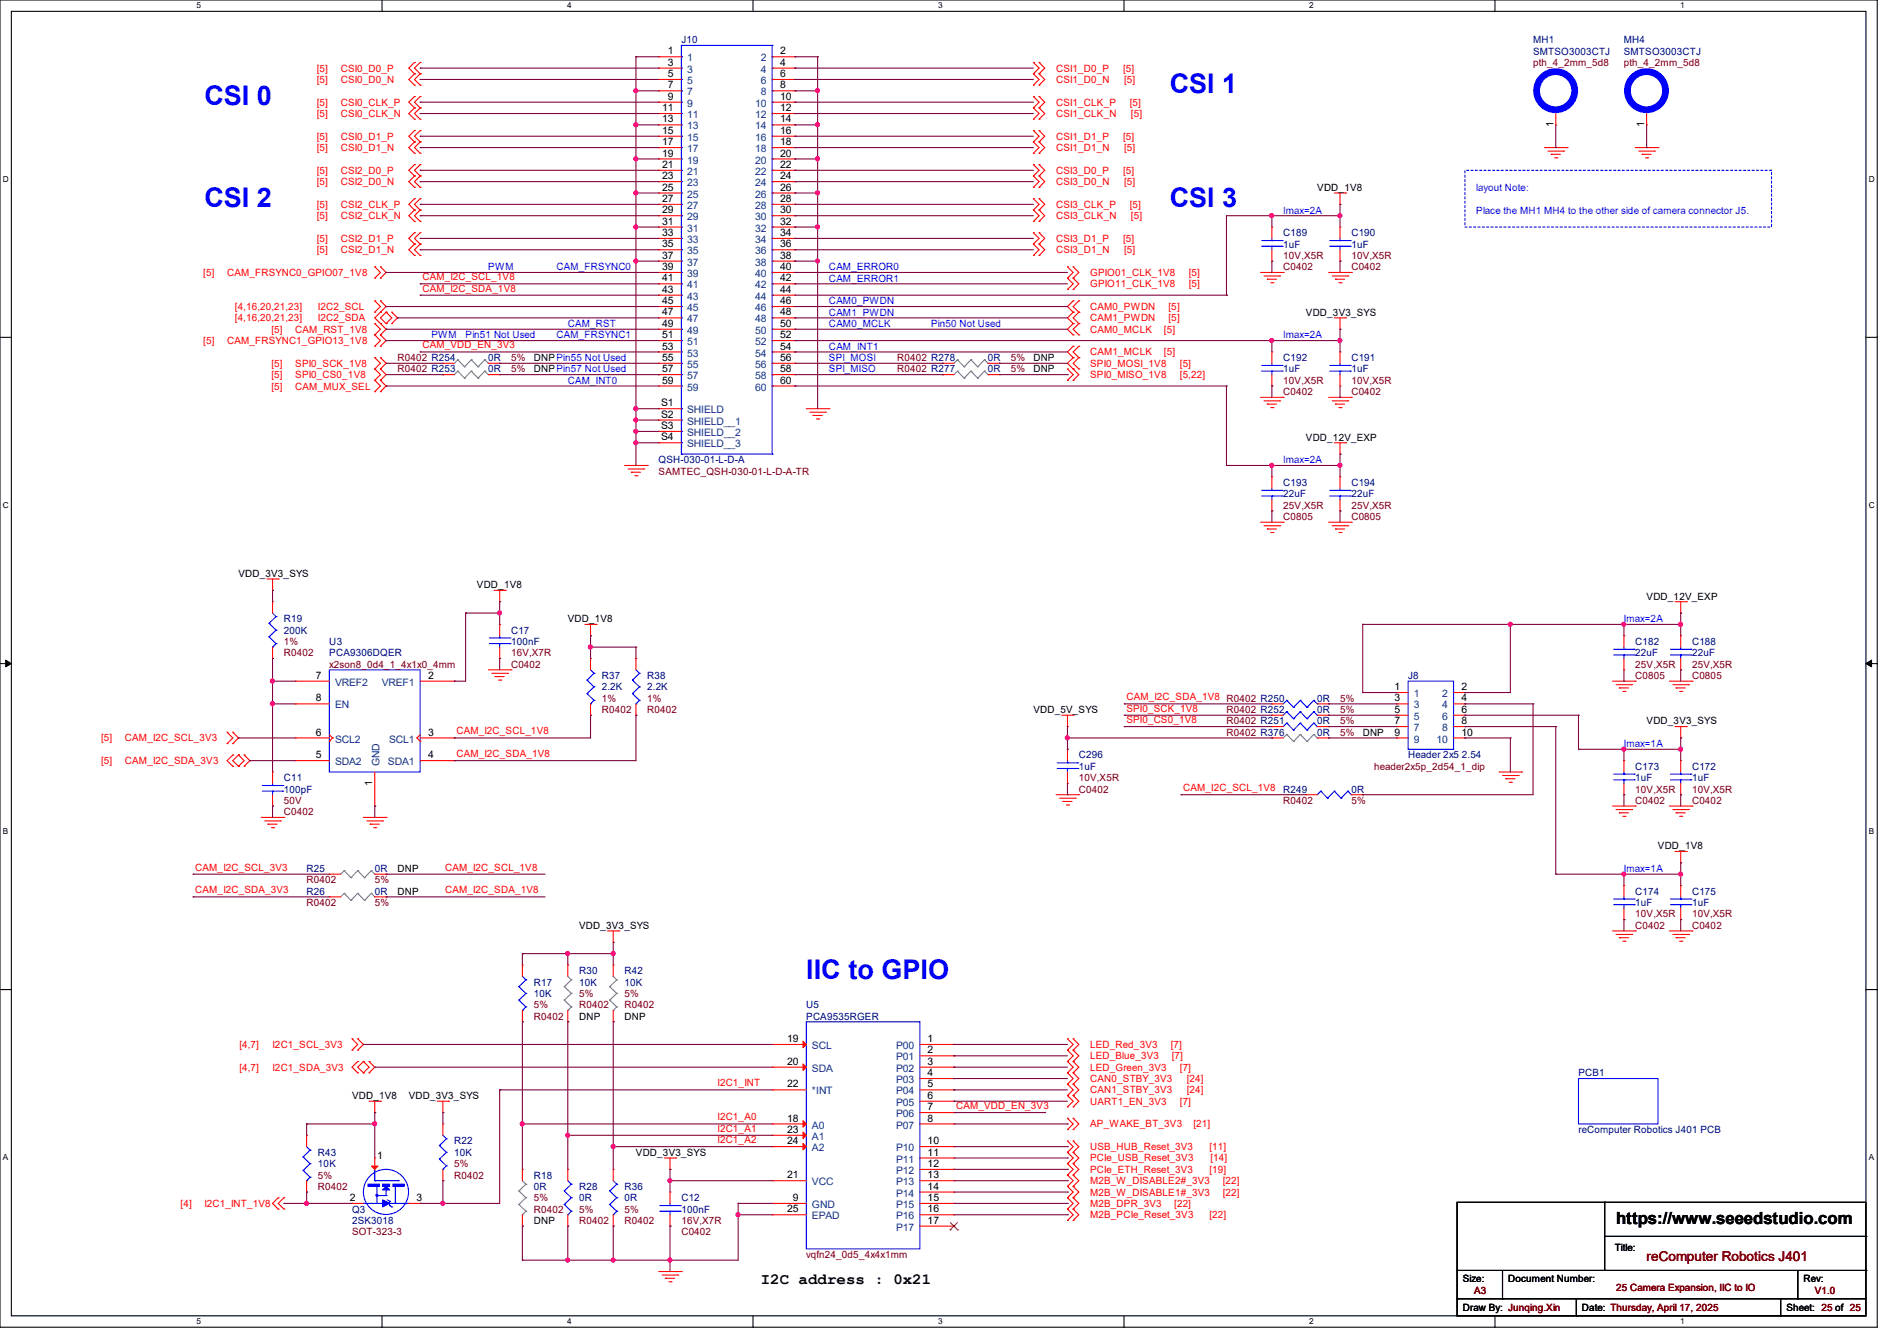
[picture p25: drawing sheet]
<svg xmlns="http://www.w3.org/2000/svg" width="297mm" height="210mm" viewBox="0 0 297 210" stroke-linecap="round" stroke-linejoin="round" font-family="sans-serif">
<defs><g id="words">
<g font-size="4.2" fill="#00f">
<text x="32" y="16.4">CSI 0</text>
<text x="183.1" y="14.6">CSI 1</text>
<text x="32" y="32.4">CSI 2</text>
<text x="183.1" y="32.4">CSI 3</text>
<text x="126.2" y="153.3">IIC to GPIO</text>
</g>
<text font-size="2.6" x="253" y="191.8">https://www.seeedstudio.com</text>
<text font-size="2.5" x="119.1" y="201.1">I2C address : 0x21</text>
<text font-size="2.1" fill="#800000" x="257.8" y="197.5">reComputer Robotics J401</text>
<g font-size="1.6" fill="#f00">
<text x="49.6" y="11.2">[5]</text>
<text x="53.3" y="11.2">CSI0_D0_P</text>
<text x="165.4" y="11.2">CSI1_D0_P</text>
<text x="175.8" y="11.2">[5]</text>
<text x="49.6" y="13">[5]</text>
<text x="49.6" y="16.6">[5]</text>
<text x="53.3" y="13">CSI0_D0_N</text>
<text x="53.3" y="16.6">CSI0_CLK_P</text>
<text x="165.4" y="13">CSI1_D0_N</text>
<text x="165.4" y="16.6">CSI1_CLK_P</text>
<text x="176" y="13">[5]</text>
<text x="176.9" y="16.6">[5]</text>
<text x="49.6" y="23.7">[5]</text>
<text x="49.6" y="21.9">[5]</text>
<text x="49.6" y="18.3">[5]</text>
<text x="53.3" y="23.7">CSI0_D1_N</text>
<text x="53.3" y="21.9">CSI0_D1_P</text>
<text x="53.3" y="18.3">CSI0_CLK_N</text>
<text x="165.4" y="21.9">CSI1_D1_P</text>
<text x="165.4" y="23.7">CSI1_D1_N</text>
<text x="165.4" y="18.3">CSI1_CLK_N</text>
<text x="175.8" y="21.9">[5]</text>
<text x="176" y="23.7">[5]</text>
<text x="177.1" y="18.3">[5]</text>
<text x="49.6" y="29">[5]</text>
<text x="49.6" y="27.2">[5]</text>
<text x="53.3" y="29">CSI2_D0_N</text>
<text x="53.3" y="27.2">CSI2_D0_P</text>
<text x="165.4" y="27.2">CSI3_D0_P</text>
<text x="165.4" y="29">CSI3_D0_N</text>
<text x="175.8" y="27.2">[5]</text>
<text x="176" y="29">[5]</text>
<text x="49.6" y="32.6">[5]</text>
<text x="49.6" y="34.3">[5]</text>
<text x="53.3" y="32.6">CSI2_CLK_P</text>
<text x="53.3" y="34.3">CSI2_CLK_N</text>
<text x="165.4" y="32.6">CSI3_CLK_P</text>
<text x="165.4" y="34.3">CSI3_CLK_N</text>
<text x="176.9" y="32.6">[5]</text>
<text x="177.1" y="34.3">[5]</text>
<text x="49.6" y="39.7">[5]</text>
<text x="49.6" y="37.9">[5]</text>
<text x="53.3" y="39.7">CSI2_D1_N</text>
<text x="53.3" y="37.9">CSI2_D1_P</text>
<text x="165.4" y="37.9">CSI3_D1_P</text>
<text x="165.4" y="39.7">CSI3_D1_N</text>
<text x="175.8" y="37.9">[5]</text>
<text x="176" y="39.7">[5]</text>
<text x="31.8" y="43.2">[5]</text>
<text x="35.6" y="43.2">CAM_FRSYNC0_GPIO07_1V8</text>
<text x="66.1" y="43.9">CAM_I2C_SCL_1V8</text>
<text x="66.1" y="45.7">CAM_I2C_SDA_1V8</text>
<text x="170.7" y="45">GPIO11_CLK_1V8</text>
<text x="170.7" y="43.2">GPIO01_CLK_1V8</text>
<text x="186.1" y="45">[5]</text>
<text x="186.1" y="43.2">[5]</text>
<text x="31.8" y="53.9">[5]</text>
<text x="35.6" y="53.9">CAM_FRSYNC1_GPIO13_1V8</text>
<text x="36.8" y="48.6">[4,16,20,21,23]</text>
<text x="36.8" y="50.3">[4,16,20,21,23]</text>
<text x="42.5" y="52.1">[5]</text>
<text x="46.2" y="52.1">CAM_RST_1V8</text>
<text x="49.8" y="48.6">I2C2_SCL</text>
<text x="49.8" y="50.3">I2C2_SDA</text>
<text x="170.7" y="48.6">CAM0_PWDN</text>
<text x="170.7" y="50.3">CAM1_PWDN</text>
<text x="170.7" y="52.1">CAM0_MCLK</text>
<text x="182.2" y="52.1">[5]</text>
<text x="183" y="48.6">[5]</text>
<text x="183" y="50.3">[5]</text>
<text x="42.5" y="57.4">[5]</text>
<text x="42.5" y="59.2">[5]</text>
<text x="46.2" y="57.4">SPI0_SCK_1V8</text>
<text x="46.2" y="59.2">SPI0_CS0_1V8</text>
<text x="66.1" y="54.6">CAM_VDD_EN_3V3</text>
<text x="170.7" y="57.4">SPI0_MOSI_1V8</text>
<text x="170.7" y="59.2">SPI0_MISO_1V8</text>
<text x="170.7" y="55.7">CAM1_MCLK</text>
<text x="182.2" y="55.7">[5]</text>
<text x="184.7" y="57.4">[5]</text>
<text x="184.7" y="59.2">[5,22]</text>
<text x="42.5" y="61">[5]</text>
<text x="46.2" y="61">CAM_MUX_SEL</text>
<text x="176.4" y="109.7">CAM_I2C_SDA_1V8 R0402 R250</text>
<text x="176.4" y="111.5">SPI0_SCK_1V8</text>
<text x="176.4" y="113.2">SPI0_CS0_1V8</text>
<text x="15.8" y="116.1">[5]</text>
<text x="15.8" y="119.7">[5]</text>
<text x="19.6" y="116.1">CAM_I2C_SCL_3V3</text>
<text x="19.6" y="119.7">CAM_I2C_SDA_3V3</text>
<text x="71.5" y="115">CAM_I2C_SCL_1V8</text>
<text x="71.5" y="118.6">CAM_I2C_SDA_1V8</text>
<text x="185.2" y="123.9">CAM_I2C_SCL_1V8</text>
<text x="30.6" y="136.4">CAM_I2C_SCL_3V3</text>
<text x="69.7" y="136.4">CAM_I2C_SCL_1V8</text>
<text x="30.6" y="139.9">CAM_I2C_SDA_3V3</text>
<text x="69.7" y="139.9">CAM_I2C_SDA_1V8</text>
<text x="37.5" y="164.1">[4,7]</text>
<text x="37.5" y="167.7">[4,7]</text>
<text x="42.7" y="164.1">I2C1_SCL_3V3</text>
<text x="42.7" y="167.7">I2C1_SDA_3V3</text>
<text x="170.7" y="164.1">LED_Red_3V3</text>
<text x="170.7" y="167.7">LED_Green_3V3</text>
<text x="170.7" y="165.9">LED_Blue_3V3</text>
<text x="183.3" y="164.1">[7]</text>
<text x="183.5" y="165.9">[7]</text>
<text x="184.7" y="167.7">[7]</text>
<text x="112.4" y="170.1">I2C1_INT</text>
<text x="149.7" y="173.7">CAM_VDD_EN_3V3</text>
<text x="170.7" y="169.5">CAN0_STBY_3V3</text>
<text x="170.7" y="171.2">CAN1_STBY_3V3</text>
<text x="170.7" y="173">UART1_EN_3V3</text>
<text x="184.7" y="173">[7]</text>
<text x="185.8" y="169.5">[24]</text>
<text x="185.8" y="171.2">[24]</text>
<text x="112.4" y="175.5">I2C1_A0</text>
<text x="112.4" y="177.2">I2C1_A1</text>
<text x="112.4" y="179">I2C1_A2</text>
<text x="170.7" y="176.6">AP_WAKE_BT_3V3</text>
<text x="186.9" y="176.6">[21]</text>
<text x="170.7" y="183.7">PCIe_ETH_Reset_3V3</text>
<text x="170.7" y="180.1">USB_HUB_Reset_3V3</text>
<text x="170.7" y="181.9">PCIe_USB_Reset_3V3</text>
<text x="170.7" y="185.5">M2B_W_DISABLE2#_3V3</text>
<text x="189.4" y="183.7">[19]</text>
<text x="189.4" y="180.1">[11]</text>
<text x="189.5" y="181.9">[14]</text>
<text x="191.5" y="185.5">[22]</text>
<text x="28.3" y="189">[4]</text>
<text x="32" y="189">I2C1_INT_1V8</text>
<text x="170.7" y="190.8">M2B_PCIe_Reset_3V3</text>
<text x="170.7" y="189">M2B_DPR_3V3</text>
<text x="170.7" y="187.2">M2B_W_DISABLE1#_3V3</text>
<text x="183.9" y="189">[22]</text>
<text x="189.4" y="190.8">[22]</text>
<text x="191.5" y="187.2">[22]</text>
</g>
<g font-size="1.6">
<text x="104.6" y="8.5">1</text>
<text x="104.6" y="10.3">3</text>
<text x="122.1" y="8.5">2</text>
<text x="122.1" y="10.3">4</text>
<text x="103.7" y="17.4">11</text>
<text x="104.6" y="12.1">5</text>
<text x="104.6" y="13.8">7</text>
<text x="104.6" y="15.6">9</text>
<text x="122.1" y="12.1">6</text>
<text x="122.1" y="13.8">8</text>
<text x="122.1" y="15.6">10</text>
<text x="122.1" y="17.4">12</text>
<text x="103.7" y="19.2">13</text>
<text x="103.7" y="21">15</text>
<text x="103.7" y="22.7">17</text>
<text x="122.1" y="19.2">14</text>
<text x="122.1" y="21">16</text>
<text x="122.1" y="22.7">18</text>
<text x="243.2" y="19.9" transform="rotate(-90 243.2 19.9)">1</text>
<text x="257.4" y="19.9" transform="rotate(-90 257.4 19.9)">1</text>
<text x="103.7" y="24.5">19</text>
<text x="103.7" y="26.3">21</text>
<text x="103.7" y="28.1">23</text>
<text x="103.7" y="29.8">25</text>
<text x="122.1" y="24.5">20</text>
<text x="122.1" y="26.3">22</text>
<text x="122.1" y="28.1">24</text>
<text x="122.1" y="29.8">26</text>
<text x="206.2" y="29.9">VDD_1V8</text>
<text x="103.7" y="31.6">27</text>
<text x="103.7" y="33.4">29</text>
<text x="103.7" y="35.2">31</text>
<text x="122.1" y="31.6">28</text>
<text x="122.1" y="33.4">30</text>
<text x="122.1" y="35.2">32</text>
<text x="103.7" y="37">33</text>
<text x="103.7" y="38.7">35</text>
<text x="103.7" y="40.5">37</text>
<text x="122.1" y="37">34</text>
<text x="122.1" y="38.7">36</text>
<text x="122.1" y="40.5">38</text>
<text x="103.7" y="42.3">39</text>
<text x="103.7" y="44.1">41</text>
<text x="103.7" y="45.8">43</text>
<text x="103.7" y="47.6">45</text>
<text x="122.1" y="42.3">40</text>
<text x="122.1" y="44.1">42</text>
<text x="122.1" y="45.8">44</text>
<text x="122.1" y="47.6">46</text>
<text x="103.7" y="49.4">47</text>
<text x="103.7" y="51.2">49</text>
<text x="103.7" y="53">51</text>
<text x="122.1" y="49.4">48</text>
<text x="122.1" y="51.2">50</text>
<text x="122.1" y="53">52</text>
<text x="204.5" y="49.4">VDD_3V3_SYS</text>
<text x="83.6" y="58.3">DNPPin57 Not Used</text>
<text x="83.6" y="56.6">DNPPin55 Not Used</text>
<text x="103.7" y="54.7">53</text>
<text x="103.7" y="56.5">55</text>
<text x="103.7" y="58.3">57</text>
<text x="122.1" y="54.7">54</text>
<text x="122.1" y="56.5">56</text>
<text x="122.1" y="58.3">58</text>
<text x="161.8" y="58.3">DNP</text>
<text x="161.8" y="56.6">DNP</text>
<text x="103.5" y="65.4">S2</text>
<text x="103.5" y="63.6">S1</text>
<text x="103.7" y="60.1">59</text>
<text x="122.1" y="60.1">60</text>
<text x="103.5" y="67.2">S3</text>
<text x="103.5" y="69">S4</text>
<text x="204.5" y="69">VDD_12V_EXP</text>
<text x="37.3" y="90.3">VDD_3V3_SYS</text>
<text x="74.7" y="92.1">VDD_1V8</text>
<text x="257.8" y="93.9">VDD_12V_EXP</text>
<text x="88.9" y="97.4">VDD_1V8</text>
<text x="49.4" y="106.3">7</text>
<text x="67" y="106.3">2</text>
<text x="49.4" y="109.9">8</text>
<text x="161.8" y="111.7">VDD_5V_SYS</text>
<text x="218.4" y="108.1">1</text>
<text x="218.4" y="109.9">3</text>
<text x="218.4" y="111.6">5</text>
<text x="218.4" y="113.4">7</text>
<text x="228.8" y="113.4">8</text>
<text x="228.8" y="111.6">6</text>
<text x="228.8" y="109.9">4</text>
<text x="228.8" y="108.1">2</text>
<text x="257.8" y="113.5">VDD_3V3_SYS</text>
<text x="49.4" y="118.7">5</text>
<text x="49.4" y="115.2">6</text>
<text x="67" y="118.7">4</text>
<text x="67" y="115.2">3</text>
<text x="213.4" y="115.2">DNP</text>
<text x="218.4" y="115.2">9</text>
<text x="228.8" y="115.2">10</text>
<text x="58.3" y="123" transform="rotate(-90 58.3 123)">1</text>
<text x="62.2" y="136.6">DNP</text>
<text x="259.6" y="133">VDD_1V8</text>
<text x="62.2" y="140.1">DNP</text>
<text x="90.7" y="145.5">VDD_3V3_SYS</text>
<text x="90.7" y="159.7">DNP</text>
<text x="97.8" y="159.7">DNP</text>
<text x="123.2" y="163.2">19</text>
<text x="123.2" y="166.8">20</text>
<text x="145.2" y="163.2">1</text>
<text x="145.2" y="165">2</text>
<text x="145.2" y="166.8">3</text>
<text x="55.1" y="172.1">VDD_1V8</text>
<text x="64" y="172.1">VDD_3V3_SYS</text>
<text x="123.2" y="170.3">22</text>
<text x="145.2" y="168.5">4</text>
<text x="145.2" y="170.3">5</text>
<text x="145.2" y="172.1">6</text>
<text x="145.2" y="173.9">7</text>
<text x="123.2" y="175.6">18</text>
<text x="123.2" y="177.4">23</text>
<text x="123.2" y="179.2">24</text>
<text x="145.2" y="175.6">8</text>
<text x="145.2" y="179.2">10</text>
<text x="59.1" y="181.5">1</text>
<text x="99.6" y="181">VDD_3V3_SYS</text>
<text x="123.2" y="184.5">21</text>
<text x="145.2" y="181">11</text>
<text x="145.2" y="182.8">12</text>
<text x="145.2" y="184.5">13</text>
<text x="54.8" y="188.1">2</text>
<text x="65.2" y="188.1">3</text>
<text x="83.6" y="191.7">DNP</text>
<text x="123.2" y="189.9">25</text>
<text x="124.1" y="188.1">9</text>
<text x="145.2" y="186.3">14</text>
<text x="145.2" y="188.1">15</text>
<text x="145.2" y="189.9">16</text>
<text x="145.2" y="191.6">17</text>
<text x="252.8" y="196">Title:</text>
<text x="229" y="200.7">Size:</text>
<text x="236.1" y="200.7">Document Number:</text>
<text x="282.4" y="200.7">Rev:</text>
<text x="229" y="205.4">Draw By: Junqing.Xin</text>
<text x="247.7" y="205.4">Date: Thursday, April 17, 2025</text>
<text x="279.7" y="205.4">Sheet: 25 of 25</text>
</g>
<g font-size="1.6" fill="#000080">
<text x="106.7" y="6.8">J10</text>
<text x="240" y="6.8">MH1</text>
<text x="240" y="8.6">SMTSO3003CTJ</text>
<text x="254.3" y="6.8">MH4</text>
<text x="254.3" y="8.6">SMTSO3003CTJ</text>
<text x="200.9" y="37">C189</text>
<text x="200.9" y="38.8">1uF</text>
<text x="211.6" y="37">C190</text>
<text x="211.6" y="38.8">1uF</text>
<text x="76.4" y="58.3">0R</text>
<text x="76.4" y="56.6">0R</text>
<text x="154.7" y="58.3">0R</text>
<text x="154.7" y="56.6">0R</text>
<text x="200.9" y="56.6">C192</text>
<text x="200.9" y="58.3">1uF</text>
<text x="211.6" y="56.6">C191</text>
<text x="211.6" y="58.3">1uF</text>
<text x="103.1" y="72.6">QSH-030-01-L-D-A</text>
<text x="200.9" y="76.1">C193</text>
<text x="200.9" y="77.9">22uF</text>
<text x="211.6" y="76.1">C194</text>
<text x="211.6" y="77.9">22uF</text>
<text x="44.4" y="97.4">R19</text>
<text x="44.4" y="99.2">200K</text>
<text x="51.6" y="101">U3</text>
<text x="80" y="99.2">C17</text>
<text x="80" y="101">100nF</text>
<text x="256" y="101">C182</text>
<text x="264.9" y="101">C188</text>
<text x="51.6" y="102.8">PCA9306DQER</text>
<text x="94.2" y="106.3">R37</text>
<text x="101.3" y="106.3">R38</text>
<text x="220.5" y="106.3">J8</text>
<text x="256" y="102.8">22uF</text>
<text x="264.9" y="102.8">22uF</text>
<text x="94.2" y="108.1">2.2K</text>
<text x="101.3" y="108.1">2.2K</text>
<text x="206.2" y="109.9">0R</text>
<text x="206.2" y="111.7">0R</text>
<text x="206.2" y="113.5">0R</text>
<text x="168.9" y="118.8">C296</text>
<text x="206.2" y="115.2">0R</text>
<text x="220.5" y="118.8">Header 2x5 2.54</text>
<text x="44.4" y="122.3">C11</text>
<text x="44.4" y="124.1">100pF</text>
<text x="168.9" y="120.6">1uF</text>
<text x="200.9" y="124.1">R249</text>
<text x="211.6" y="124.1">0R</text>
<text x="256" y="120.6">C173</text>
<text x="256" y="122.3">1uF</text>
<text x="264.9" y="120.6">C172</text>
<text x="264.9" y="122.3">1uF</text>
<text x="48" y="136.6">R25</text>
<text x="58.7" y="136.6">0R</text>
<text x="48" y="140.1">R26</text>
<text x="58.7" y="140.1">0R</text>
<text x="256" y="140.1">C174</text>
<text x="256" y="141.9">1uF</text>
<text x="264.9" y="140.1">C175</text>
<text x="264.9" y="141.9">1uF</text>
<text x="83.6" y="154.3">R17</text>
<text x="90.7" y="152.6">R30</text>
<text x="90.7" y="154.3">10K</text>
<text x="97.8" y="152.6">R42</text>
<text x="97.8" y="154.3">10K</text>
<text x="83.6" y="156.1">10K</text>
<text x="126.2" y="157.9">U5</text>
<text x="126.2" y="159.7">PCA9535RGER</text>
<text x="247.1" y="168.6">PCB1</text>
<text x="71.1" y="179.2">R22</text>
<text x="247.1" y="177.5">reComputer Robotics J401 PCB</text>
<text x="49.8" y="181">R43</text>
<text x="49.8" y="182.8">10K</text>
<text x="71.1" y="181">10K</text>
<text x="83.6" y="184.6">R18</text>
<text x="55.1" y="189.9">Q3</text>
<text x="55.1" y="191.7">2SK3018</text>
<text x="83.6" y="186.3">0R</text>
<text x="90.7" y="186.3">R28</text>
<text x="90.7" y="188.1">0R</text>
<text x="97.8" y="186.3">R36</text>
<text x="97.8" y="188.1">0R</text>
<text x="106.7" y="188.1">C12</text>
<text x="106.7" y="189.9">100nF</text>
</g>
<g font-size="1.6" fill="#004080">
<text x="107.6" y="9.6">1</text>
<text x="107.6" y="11.4">3</text>
<text x="119.1" y="9.6">2</text>
<text x="119.1" y="11.4">4</text>
<text x="107.6" y="13.2">5</text>
<text x="107.6" y="14.9">7</text>
<text x="107.6" y="16.7">9</text>
<text x="118.2" y="16.7">10</text>
<text x="119.1" y="13.2">6</text>
<text x="119.1" y="14.9">8</text>
<text x="107.6" y="18.5">11</text>
<text x="107.6" y="20.3">13</text>
<text x="107.6" y="22.1">15</text>
<text x="107.6" y="23.8">17</text>
<text x="118.2" y="18.5">12</text>
<text x="118.2" y="20.3">14</text>
<text x="118.2" y="22.1">16</text>
<text x="118.2" y="23.8">18</text>
<text x="107.6" y="25.6">19</text>
<text x="107.6" y="27.4">21</text>
<text x="107.6" y="29.2">23</text>
<text x="118.2" y="25.6">20</text>
<text x="118.2" y="27.4">22</text>
<text x="118.2" y="29.2">24</text>
<text x="107.6" y="30.9">25</text>
<text x="107.6" y="32.7">27</text>
<text x="107.6" y="34.5">29</text>
<text x="118.2" y="30.9">26</text>
<text x="118.2" y="32.7">28</text>
<text x="118.2" y="34.5">30</text>
<text x="107.6" y="36.3">31</text>
<text x="107.6" y="38.1">33</text>
<text x="107.6" y="39.8">35</text>
<text x="107.6" y="41.6">37</text>
<text x="118.2" y="36.3">32</text>
<text x="118.2" y="38.1">34</text>
<text x="118.2" y="39.8">36</text>
<text x="118.2" y="41.6">38</text>
<text x="107.6" y="43.4">39</text>
<text x="107.6" y="45.2">41</text>
<text x="107.6" y="46.9">43</text>
<text x="118.2" y="43.4">40</text>
<text x="118.2" y="45.2">42</text>
<text x="118.2" y="46.9">44</text>
<text x="107.6" y="48.7">45</text>
<text x="107.6" y="50.5">47</text>
<text x="107.6" y="52.3">49</text>
<text x="118.2" y="48.7">46</text>
<text x="118.2" y="50.5">48</text>
<text x="118.2" y="52.3">50</text>
<text x="107.6" y="54.1">51</text>
<text x="107.6" y="55.8">53</text>
<text x="107.6" y="57.6">55</text>
<text x="107.6" y="59.4">57</text>
<text x="118.2" y="54.1">52</text>
<text x="118.2" y="55.8">54</text>
<text x="118.2" y="57.6">56</text>
<text x="118.2" y="59.4">58</text>
<text x="107.6" y="64.7">SHIELD</text>
<text x="107.6" y="61.2">59</text>
<text x="118.2" y="61.2">60</text>
<text x="107.6" y="68.3">SHIELD__2</text>
<text x="107.6" y="66.5">SHIELD__1</text>
<text x="107.6" y="70.1">SHIELD__3</text>
<text x="52.5" y="107.4">VREF2</text>
<text x="59.8" y="107.4">VREF1</text>
<text x="52.5" y="111">EN</text>
<text x="221.4" y="109.2">1</text>
<text x="221.4" y="111">3</text>
<text x="221.4" y="112.7">5</text>
<text x="225.8" y="112.7">6</text>
<text x="225.8" y="111">4</text>
<text x="225.8" y="109.2">2</text>
<text x="52.5" y="119.8">SDA2</text>
<text x="52.5" y="116.3">SCL2</text>
<text x="60.7" y="119.8">SDA1</text>
<text x="60.9" y="116.3">SCL1</text>
<text x="221.4" y="114.5">7</text>
<text x="221.4" y="116.3">9</text>
<text x="224.9" y="116.3">10</text>
<text x="225.8" y="114.5">8</text>
<text x="59.4" y="120" transform="rotate(-90 59.4 120)">GND</text>
<text x="127.1" y="164.3">SCL</text>
<text x="127.1" y="167.9">SDA</text>
<text x="140.3" y="164.3">P00</text>
<text x="140.3" y="166.1">P01</text>
<text x="140.3" y="167.9">P02</text>
<text x="127.1" y="171.4">*INT</text>
<text x="140.3" y="169.6">P03</text>
<text x="140.3" y="171.4">P04</text>
<text x="140.3" y="173.2">P05</text>
<text x="127.1" y="176.7">A0</text>
<text x="127.1" y="178.5">A1</text>
<text x="140.3" y="175">P06</text>
<text x="140.3" y="176.7">P07</text>
<text x="127.1" y="185.6">VCC</text>
<text x="127.1" y="180.3">A2</text>
<text x="140.3" y="180.3">P10</text>
<text x="140.3" y="182.1">P11</text>
<text x="140.3" y="183.9">P12</text>
<text x="140.3" y="185.6">P13</text>
<text x="127.1" y="189.2">GND</text>
<text x="127.1" y="191">EPAD</text>
<text x="140.3" y="187.4">P14</text>
<text x="140.3" y="189.2">P15</text>
<text x="140.3" y="191">P16</text>
<text x="140.3" y="192.7">P17</text>
</g>
<g font-size="1.6" fill="#800000">
<text x="240" y="10.3">pth_4_2mm_5d8</text>
<text x="254.3" y="10.3">pth_4_2mm_5d8</text>
<text x="200.9" y="40.6">10V,X5R</text>
<text x="211.6" y="40.6">10V,X5R</text>
<text x="200.9" y="42.3">C0402</text>
<text x="211.6" y="42.3">C0402</text>
<text x="62.2" y="58.3">R0402 R253</text>
<text x="62.2" y="56.6">R0402 R254</text>
<text x="80" y="58.3">5%</text>
<text x="80" y="56.6">5%</text>
<text x="140.5" y="58.3">R0402 R277</text>
<text x="140.5" y="56.6">R0402 R278</text>
<text x="158.2" y="58.3">5%</text>
<text x="158.2" y="56.6">5%</text>
<text x="200.9" y="61.9">C0402</text>
<text x="200.9" y="60.1">10V,X5R</text>
<text x="211.6" y="61.9">C0402</text>
<text x="211.6" y="60.1">10V,X5R</text>
<text x="103.1" y="74.3">SAMTEC_QSH-030-01-L-D-A-TR</text>
<text x="200.9" y="81.4">C0805</text>
<text x="200.9" y="79.7">25V,X5R</text>
<text x="211.6" y="81.4">C0805</text>
<text x="211.6" y="79.7">25V,X5R</text>
<text x="44.4" y="101">1%</text>
<text x="44.4" y="102.8">R0402</text>
<text x="51.6" y="104.6">x2son8_0d4_1_4x1x0_4mm</text>
<text x="80" y="104.6">C0402</text>
<text x="80" y="102.8">16V,X7R</text>
<text x="256" y="106.3">C0805</text>
<text x="256" y="104.6">25V,X5R</text>
<text x="264.9" y="106.3">C0805</text>
<text x="264.9" y="104.6">25V,X5R</text>
<text x="94.2" y="109.9">1%</text>
<text x="94.2" y="111.7">R0402</text>
<text x="101.3" y="109.9">1%</text>
<text x="101.3" y="111.7">R0402</text>
<text x="192" y="111.7">R0402 R252</text>
<text x="192" y="113.5">R0402 R251</text>
<text x="209.8" y="109.9">5%</text>
<text x="209.8" y="111.7">5%</text>
<text x="209.8" y="113.5">5%</text>
<text x="192" y="115.2">R0402 R376</text>
<text x="209.8" y="115.2">5%</text>
<text x="44.4" y="125.9">50V</text>
<text x="168.9" y="124.1">C0402</text>
<text x="168.9" y="122.3">10V,X5R</text>
<text x="200.9" y="125.9">R0402</text>
<text x="211.6" y="125.9">5%</text>
<text x="215.1" y="120.6">header2x5p_2d54_1_dip</text>
<text x="256" y="125.9">C0402</text>
<text x="256" y="124.1">10V,X5R</text>
<text x="264.9" y="125.9">C0402</text>
<text x="264.9" y="124.1">10V,X5R</text>
<text x="44.4" y="127.7">C0402</text>
<text x="48" y="138.3">R0402</text>
<text x="48" y="141.9">R0402</text>
<text x="58.7" y="138.3">5%</text>
<text x="58.7" y="141.9">5%</text>
<text x="256" y="143.7">10V,X5R</text>
<text x="264.9" y="143.7">10V,X5R</text>
<text x="256" y="145.5">C0402</text>
<text x="264.9" y="145.5">C0402</text>
<text x="83.6" y="157.9">5%</text>
<text x="83.6" y="159.7">R0402</text>
<text x="90.7" y="156.1">5%</text>
<text x="90.7" y="157.9">R0402</text>
<text x="97.8" y="156.1">5%</text>
<text x="97.8" y="157.9">R0402</text>
<text x="49.8" y="184.6">5%</text>
<text x="71.1" y="182.8">5%</text>
<text x="71.1" y="184.6">R0402</text>
<text x="49.8" y="186.3">R0402</text>
<text x="83.6" y="188.1">5%</text>
<text x="83.6" y="189.9">R0402</text>
<text x="90.7" y="189.9">5%</text>
<text x="90.7" y="191.7">R0402</text>
<text x="97.8" y="189.9">5%</text>
<text x="97.8" y="191.7">R0402</text>
<text x="106.7" y="191.7">16V,X7R</text>
<text x="55.1" y="193.5">SOT-323-3</text>
<text x="106.7" y="193.5">C0402</text>
<text x="126.2" y="197">vqfn24_0d5_4x4x1mm</text>
<text x="230.8" y="202.7">A3</text>
<text x="253" y="202.2">25 Camera Expansion, IIC to IO</text>
<text x="284.1" y="202.7">V1.0</text>
</g>
<g font-size="1.6" fill="#00f">
<text x="231.1" y="29.9">layout Note:</text>
<text x="200.9" y="33.4">Imax=2A</text>
<text x="231.1" y="33.4">Place the MH1 MH4 to the other side of camera connector J5.</text>
<text x="76.5" y="42.3">PWM</text>
<text x="87.1" y="42.3">CAM_FRSYNC0</text>
<text x="129.8" y="47.7">CAM0_PWDN</text>
<text x="129.8" y="42.3">CAM_ERROR0</text>
<text x="129.8" y="44.1">CAM_ERROR1</text>
<text x="67.6" y="53">PWM</text>
<text x="72.9" y="53">Pin51 Not Used</text>
<text x="87.1" y="53">CAM_FRSYNC1</text>
<text x="88.9" y="51.2">CAM_RST</text>
<text x="129.8" y="49.4">CAM1_PWDN</text>
<text x="129.8" y="51.2">CAM0_MCLK</text>
<text x="145.8" y="51.2">Pin50 Not Used</text>
<text x="200.9" y="53">Imax=2A</text>
<text x="129.8" y="56.6">SPI_MOSI</text>
<text x="129.8" y="58.3">SPI_MISO</text>
<text x="129.8" y="54.8">CAM_INT1</text>
<text x="88.9" y="60.1">CAM_INT0</text>
<text x="200.9" y="72.6">Imax=2A</text>
<text x="254.3" y="97.4">Imax=2A</text>
<text x="254.3" y="117">Imax=1A</text>
<text x="254.3" y="136.6">Imax=1A</text>
</g>
<g font-size="1.3">
<text x="30.8" y="1.3">5</text>
<text x="88.8" y="1.3">4</text>
<text x="146.9" y="1.3">3</text>
<text x="205" y="1.3">2</text>
<text x="263.1" y="1.3">1</text>
<text x=".5" y="28.4">D</text>
<text x="292.6" y="28.4">D</text>
<text x=".5" y="79.5">C</text>
<text x="292.6" y="79.5">C</text>
<text x=".5" y="130.6">B</text>
<text x="292.6" y="130.6">B</text>
<text x=".5" y="181.7">A</text>
<text x="292.6" y="181.7">A</text>
<text x="30.8" y="207.4">5</text>
<text x="88.8" y="207.4">4</text>
<text x="146.9" y="207.4">3</text>
<text x="205" y="207.4">2</text>
<text x="263.1" y="207.4">1</text>
</g>
</g></defs>
<path d="M0 0h293.9v207.9h-293.9zM1.8 1.8h290.3v204.3h-290.3z" fill="none" stroke="#000" stroke-width=".17"/>
<g fill="#fff">
<path d="M30.8 .2h.7v1.4h-.7z"/>
<path d="M30.8 206.2h.7v1.4h-.7z"/>
</g>
<path d="M59.8 0v1.8M59.8 206.1v1.8" fill="none" stroke="#000" stroke-width=".17"/>
<g fill="#fff">
<path d="M88.8 .2h.7v1.4h-.7z"/>
<path d="M88.8 206.2h.7v1.4h-.7z"/>
</g>
<path d="M117.9 0v1.8M117.9 206.1v1.8" fill="none" stroke="#000" stroke-width=".17"/>
<g fill="#fff">
<path d="M146.9 .2h.7v1.4h-.7z"/>
<path d="M146.9 206.2h.7v1.4h-.7z"/>
</g>
<path d="M176 0v1.8M176 206.1v1.8" fill="none" stroke="#000" stroke-width=".17"/>
<g fill="#fff">
<path d="M205 .2h.7v1.4h-.7z"/>
<path d="M205 206.2h.7v1.4h-.7z"/>
</g>
<path d="M234.1 0v1.8M234.1 206.1v1.8" fill="none" stroke="#000" stroke-width=".17"/>
<g fill="#fff">
<path d="M263.1 .2h.6v1.4h-.6z"/>
<path d="M263.1 206.2h.6v1.4h-.6z"/>
<path d="M.5 27.3h.9v1.4h-.9z"/>
<path d="M292.6 27.3h.9v1.4h-.9z"/>
<path d="M.5 78.4h.9v1.4h-.9z"/>
<path d="M292.6 78.4h.9v1.4h-.9z"/>
</g>
<path d="M0 52.8h1.8M292.1 52.8h1.8" fill="none" stroke="#000" stroke-width=".17"/>
<g fill="#fff">
<path d="M.5 129.5h.8v1.4h-.8z"/>
<path d="M292.6 129.5h.8v1.4h-.8z"/>
</g>
<path d="M0 103.9h1.8M292.1 103.9h1.8" fill="none" stroke="#000" stroke-width=".17"/>
<path d="M.9 103.4l.9 .5-.9 .5zM292.1 103.9l.9-.5v1z" fill="#000" stroke="#000" stroke-width=".16"/>
<g fill="#fff">
<path d="M.5 180.5h.8v1.4h-.8z"/>
<path d="M292.6 180.5h.8v1.4h-.8z"/>
</g>
<g fill="none" stroke="#000" stroke-width=".17">
<path d="M0 155h1.8M292.1 155h1.8M228.1 188.3h64v17.8h-64zM228.1 199h64M235.2 199v4.4M251.2 188.3h.1M251.2 188.3v10.7M251.2 193.6h40.9M281.5 199v4.4M292.1 199h.1M292.1 193.6h.1M228.1 203.4h.1"/>
<path d="M228.1 203.4h64M235.2 203.4h.1M246.8 206.1h.1M246.8 203.4v2.7M278.8 206.1h.1M278.8 203.4v2.7M281.5 203.4h.1"/>
</g>
<path d="M229.4 26.7h48v8.9h-48z" fill="none" stroke="#00f" stroke-width=".17" stroke-dasharray=".3 .3"/>
<g fill="none" stroke="#f00" stroke-width=".17">
<path d="M64.9 11.6h.1M64.9 13.3h.1M64.9 9.8h.1M64.9 15.1h.1M64.9 16.9h.1M64.9 18.7h.1M64.9 11.6l-.9 .8 .9 .9M64.9 9.8l-.9 .9 .9 .9M64.9 15.1l-.9 .9 .9 .9M64.9 16.9l-.9 .9 .9 .9M65.8 11.6h.1M65.8 13.3h.1"/>
<path d="M65.8 9.8h.1M65.8 15.1h.1M65.8 16.9h.1M65.8 18.7h.1M65.8 11.6l-.9 .8 .9 .9M65.8 9.8l-.9 .9 .9 .9M65.8 15.1l-.9 .9 .9 .9M65.8 16.9l-.9 .9 .9 .9M103.1 8.9h.1M103.1 10.7h.1M103.1 12.4h.1M103.1 14.2h.1"/>
<path d="M103.1 16h.1M103.1 17.8h.1M103.1 19.6h.1M103.1 8.9h3.6M103.1 10.7h3.6M103.1 12.4h3.6M103.1 14.2h3.6M103.1 16h3.6M103.1 17.8h3.6M103.1 19.6h3.6M120.9 8.9h3.6M120.9 10.7h3.6"/>
<path d="M120.9 12.4h3.6M120.9 14.2h3.6M120.9 16h3.6M120.9 17.8h3.6M120.9 19.6h3.6M124.5 8.9h.1M124.5 10.7h.1M124.5 12.4h.1M124.5 14.2h.1M124.5 16h.1M124.5 17.8h.1M124.5 19.6h.1"/>
<path d="M161.8 9.8h.1M161.8 11.6h.1M161.8 13.3h.1M161.8 15.1h.1M161.8 16.9h.1M161.8 18.7h.1M161.8 9.8l.9 .9-.9 .9M161.8 11.6l.9 .8-.9 .9M161.8 15.1l.9 .9-.9 .9M161.8 16.9l.9 .9-.9 .9M162.7 9.8h.1M162.7 11.6h.1"/>
<path d="M162.7 13.3h.1M162.7 15.1h.1M162.7 16.9h.1M162.7 18.7h.1M162.7 9.8l.9 .9-.9 .9M162.7 11.6l.9 .8-.9 .9M162.7 15.1l.9 .9-.9 .9M162.7 16.9l.9 .9-.9 .9M243.6 19.6h.1M243.6 17.8v1.8M257.8 19.6h.1M257.8 17.8v1.8"/>
<path d="M64.9 22.2h.1M64.9 24h.1M64.9 20.4h.1M64.9 27.6h.1M64.9 29.3h.1M64.9 25.8h.1M64.9 38.2h.1M64.9 36.4h.1M64.9 31.1h.1M64.9 32.9h.1M64.9 34.7h.1M64.9 22.2l-.9 .9 .9 .9"/>
<path d="M64.9 20.4l-.9 .9 .9 .9M64.9 27.6l-.9 .8 .9 .9M64.9 25.8l-.9 .9 .9 .9M64.9 38.2l-.9 .9 .9 .9M64.9 36.4l-.9 .9 .9 .9M64.9 31.1l-.9 .9 .9 .9M64.9 32.9l-.9 .9 .9 .9M65.8 22.2h.1M65.8 24h.1M65.8 20.4h.1M65.8 27.6h.1M65.8 29.3h.1"/>
<path d="M65.8 25.8h.1M65.8 38.2h.1M65.8 36.4h.1M65.8 31.1h.1M65.8 32.9h.1M65.8 34.7h.1M65.8 22.2l-.9 .9 .9 .9M65.8 20.4l-.9 .9 .9 .9M65.8 27.6l-.9 .8 .9 .9M65.8 25.8l-.9 .9 .9 .9M65.8 38.2l-.9 .9 .9 .9M65.8 36.4l-.9 .9 .9 .9"/>
<path d="M65.8 31.1l-.9 .9 .9 .9M65.8 32.9l-.9 .9 .9 .9M103.1 21.3h.1M103.1 23.1h.1M103.1 24.9h.1M103.1 26.7h.1M103.1 28.4h.1M103.1 30.2h.1M103.1 32h.1M103.1 33.8h.1M103.1 35.6h.1M103.1 37.3h.1"/>
<path d="M103.1 39.1h.1M103.1 30.2h3.6M103.1 23.1h3.6M103.1 21.3h3.6M103.1 24.9h3.6M103.1 26.7h3.6M103.1 28.4h3.6M103.1 32h3.6M103.1 33.8h3.6M103.1 35.6h3.6M103.1 37.3h3.6M103.1 39.1h3.6"/>
<path d="M120.9 30.2h3.6M120.9 23.1h3.6M120.9 21.3h3.6M120.9 24.9h3.6M120.9 26.7h3.6M120.9 28.4h3.6M120.9 32h3.6M120.9 33.8h3.6M120.9 35.6h3.6M120.9 37.3h3.6M120.9 39.1h3.6M124.5 21.3h.1"/>
<path d="M124.5 23.1h.1M124.5 24.9h.1M124.5 26.7h.1M124.5 28.4h.1M124.5 30.2h.1M124.5 32h.1M124.5 33.8h.1M124.5 35.6h.1M124.5 37.3h.1M124.5 39.1h.1M161.8 20.4h.1M161.8 22.2h.1"/>
<path d="M161.8 24h.1M161.8 25.8h.1M161.8 27.6h.1M161.8 29.3h.1M161.8 36.4h.1M161.8 38.2h.1M161.8 31.1h.1M161.8 32.9h.1M161.8 34.7h.1M161.8 20.4l.9 .9-.9 .9M161.8 22.2l.9 .9-.9 .9M161.8 25.8l.9 .9-.9 .9"/>
<path d="M161.8 27.6l.9 .8-.9 .9M161.8 36.4l.9 .9-.9 .9M161.8 38.2l.9 .9-.9 .9M161.8 31.1l.9 .9-.9 .9M161.8 32.9l.9 .9-.9 .9M162.7 20.4h.1M162.7 22.2h.1M162.7 24h.1M162.7 25.8h.1M162.7 27.6h.1M162.7 29.3h.1M162.7 36.4h.1"/>
<path d="M162.7 38.2h.1M162.7 31.1h.1M162.7 32.9h.1M162.7 34.7h.1M162.7 20.4l.9 .9-.9 .9M162.7 22.2l.9 .9-.9 .9M162.7 25.8l.9 .9-.9 .9M162.7 27.6l.9 .8-.9 .9M162.7 36.4l.9 .9-.9 .9M162.7 38.2l.9 .9-.9 .9M162.7 31.1l.9 .9-.9 .9M162.7 32.9l.9 .9-.9 .9"/>
<path d="M199.1 35.6h.1M199.1 35.6v1.7M199.1 39.1v1.8M208.9 30.2h1.8M209.8 32h.1M209.8 35.6h.1M209.8 30.2v1.8M209.8 35.6v1.7M209.8 39.1v1.8M210.7 30.2h.1M241.8 23.1h3.6M242.4 23.7h2.4"/>
<path d="M242.9 24.2h.1M242.9 24.2h1.4M243.4 24.7h.4M243.8 24.7h.1M244.8 23.7h.1M245.4 23.1h.1M256 23.1h3.6M256.6 23.7h2.4M257.1 24.2h.1M257.1 24.2h1.4M257.6 24.7h.4M258 24.7h.1"/>
<path d="M259 23.7h.1M259.6 23.1h.1M58.7 57.8h.1M58.7 56h.1M58.7 59.6h.1M58.7 48.9h.1M58.7 47.1h.1M58.7 43.6h.1M58.7 41.8h.1M58.7 54.2h.1M58.7 52.5h.1M58.7 50.7h.1"/>
<path d="M58.7 41.8l.9 .9-.9 .9M58.7 56l.9 .9-.9 .9M58.7 57.8l.9 .9-.9 .9M58.7 47.1l.9 .9-.9 .9M58.7 50.7l.9 .9-.9 .9M58.7 52.5l.9 .8-.9 .9M58.7 59.6l.9 .9-.9 .8M59.6 56h.1M59.6 57.8h.1M59.6 59.6h.1M59.6 47.1h.1M59.6 48.9h.1"/>
<path d="M59.6 50.7h.1M59.6 41.8h.1M59.6 43.6h.1M59.6 52.5h.1M59.6 54.2h.1M59.6 41.8l.9 .9-.9 .9M59.6 56l.9 .9-.9 .9M59.6 57.8l.9 .9-.9 .9M59.6 47.1l.9 .9-1.8 1.8 1.8 1.8-.9 .9M59.6 52.5l.9 .8-.9 .9M59.6 59.6l.9 .9-.9 .8M60.5 50.7h.1"/>
<path d="M60.5 48.9h.1M60.5 48.9l.8 .9-.8 .9M60.5 48.9l-.9 .9 .9 .9M61.3 48.9h.1M61.3 50.7h.1M61.3 48.9l.9 .9-.9 .9M64.9 40h.1M65.8 40h.1M69.3 58.7h.1M69.3 56.9h.1M69.3 58.7h1.8M69.3 56.9h1.8"/>
<path d="M76.5 58.7h1.7M76.5 56.9h1.7M78.2 58.7h.1M78.2 56.9h.1M103.1 40.9h.1M103.1 42.7h.1M103.1 44.4h.1M103.1 46.2h.1M103.1 48h.1M103.1 49.8h.1M103.1 51.6h.1M103.1 53.3h.1"/>
<path d="M103.1 55.1h.1M103.1 56.9h.1M103.1 58.7h.1M103.1 49.8h3.6M103.1 42.7h3.6M103.1 58.7h3.6M103.1 56.9h3.6M103.1 40.9h3.6M103.1 44.4h3.6M103.1 46.2h3.6M103.1 48h3.6M103.1 51.6h3.6"/>
<path d="M103.1 53.3h3.6M103.1 55.1h3.6M120.9 49.8h3.6M120.9 42.7h3.6M120.9 58.7h3.6M120.9 56.9h3.6M120.9 40.9h3.6M120.9 44.4h3.6M120.9 46.2h3.6M120.9 48h3.6M120.9 51.6h3.6M120.9 53.3h3.6"/>
<path d="M120.9 55.1h3.6M124.5 40.9h.1M124.5 42.7h.1M124.5 44.4h.1M124.5 46.2h.1M124.5 48h.1M124.5 49.8h.1M124.5 51.6h.1M124.5 53.3h.1M124.5 55.1h.1M124.5 56.9h.1M124.5 58.7h.1"/>
<path d="M147.6 58.7h.1M147.6 56.9h.1M147.6 58.7h1.8M147.6 56.9h1.8M154.7 58.7h1.8M154.7 56.9h1.8M156.5 58.7h.1M156.5 56.9h.1M161.8 40h.1M162.7 40h.1M167.1 57.8h.1M167.1 59.6h.1"/>
<path d="M167.1 43.6h.1M167.1 45.3h.1M167.1 41.8h.1M167.1 41.8l.9 .9-.9 .9M167.1 43.6l.9 .8-.9 .9M167.1 57.8l.9 .9-.9 .9M168 47.1h.1M168 48.9h.1M168 50.7h.1M168 52.5h.1M168 56h.1M168 57.8h.1"/>
<path d="M168 59.6h.1M168 54.2h.1M168 43.6h.1M168 45.3h.1M168 41.8h.1M168 41.8l.9 .9-.9 .9M168 43.6l.9 .8-.9 .9M168 47.1l-.9 .9 .9 .9M168 48.9l-.9 .9 .9 .9M168 50.7l-.9 .9 .9 .9M168 56l-.9 .9 1.8 1.8-.9 .9M168 54.2l-.9 .9 .9 .9"/>
<path d="M168.9 48.9h.1M168.9 47.1h.1M168.9 50.7h.1M168.9 52.5h.1M168.9 57.8h.1M168.9 56h.1M168.9 54.2h.1M168.9 47.1l-.9 .9 .9 .9M168.9 48.9l-.9 .9 .9 .9M168.9 50.7l-.9 .9 .9 .9M168.9 56l-.9 .9 .9 .9M168.9 54.2l-.9 .9 .9 .9"/>
<path d="M197.4 42.7h3.5M197.9 43.2h2.5M198.4 43.7h.1M198.4 43.7h1.5M199 44.3h.3M199.1 40.9h.1M199.1 55.1h.1M199.1 55.1v1.8M199.1 58.7v1.8M199.3 44.3h.1M200.4 43.2h.1M200.9 42.7h.1"/>
<path d="M208 42.7h3.6M208.6 43.2h2.4M208.9 49.8h1.8M209.1 43.7h.1M209.1 43.7h1.4M209.6 44.3h.4M209.8 51.6h.1M209.8 55.1h.1M209.8 40.9h.1M209.8 49.8v1.8M209.8 55.1v1.8M209.8 58.7v1.8"/>
<path d="M210 44.3h.1M210.7 49.8h.1M211 43.2h.1M211.6 42.7h.1M58.7 61.3h.1M59.6 61.3h.1M97.8 72.9h3.5M98.3 73.4h2.5M98.8 74h.1M98.8 74h1.5M99.4 74.5h.3M99.7 74.5h.1"/>
<path d="M100.8 73.4h.1M101.3 72.9h.1M103.1 67.6h.1M103.1 65.8h.1M103.1 64h.1M103.1 69.3h.1M103.1 60.5h.1M103.1 64h3.6M103.1 69.3h3.6M103.1 67.6h3.6M103.1 65.8h3.6M103.1 60.5h3.6"/>
<path d="M120.9 60.5h3.6M124.5 60.5h.1M126.2 64h3.6M126.8 64.6h2.4M127.3 65.1h.1M127.3 65.1h1.4M127.8 65.6h.4M128.2 65.6h.1M129.2 64.6h.1M129.8 64h.1M197.4 62.2h3.5M197.9 62.8h2.5"/>
<path d="M198.4 63.3h.1M198.4 63.3h1.5M199 63.8h.3M199.1 74.7h.1M199.1 60.5h.1M199.1 74.7v1.8M199.1 78.2v1.8M199.3 63.8h.1M200.4 62.8h.1M200.9 62.2h.1M208 62.2h3.6M208.6 62.8h2.4"/>
<path d="M208.9 69.3h1.8M209.1 63.3h.1M209.1 63.3h1.4M209.6 63.8h.4M209.8 71.1h.1M209.8 60.5h.1M209.8 74.7h.1M209.8 69.3v1.8M209.8 74.7v1.8M209.8 78.2v1.8M210 63.8h.1M210.7 69.3h.1"/>
<path d="M211 62.8h.1M211.6 62.2h.1M41.8 90.7h1.8M42.7 92.5h.1M42.7 94.2h.1M42.7 90.7v1.8M42.7 94.2v1.8M43.6 90.7h.1M77.3 92.5h1.8M78.2 94.2h.1M78.2 97.8h.1M78.2 92.5v1.7"/>
<path d="M78.2 97.8v1.8M79.1 92.5h.1M91.6 97.8h1.7M92.5 99.6h.1M92.5 97.8v1.8M93.3 97.8h.1M197.4 81.8h3.5M197.9 82.3h2.5M198.4 82.8h.1M198.4 82.8h1.5M199 83.4h.3M199.1 80h.1"/>
<path d="M199.3 83.4h.1M200.4 82.3h.1M200.9 81.8h.1M208 81.8h3.6M208.6 82.3h2.4M209.1 82.8h.1M209.1 82.8h1.4M209.6 83.4h.4M209.8 80h.1M210 83.4h.1M211 82.3h.1M211.6 81.8h.1"/>
<path d="M254.3 99.6h.1M254.3 99.6v1.7M262.3 94.2h1.7M263.1 96h.1M263.1 99.6h.1M263.1 94.2v1.8M263.1 99.6v1.7M264 94.2h.1M35.6 116.5h.1M35.6 114.7h.1M35.6 114.7l.8 .9-.8 .9M36.4 114.7h.1"/>
<path d="M36.4 116.5h.1M36.4 118.2h.1M36.4 114.7l.9 .9-.9 .9M36.4 118.2l-.8 .9 .8 .9M37.3 118.2h.1M37.3 118.2l-.9 .9 .9 .9M37.3 118.2l.9 .9-.9 .9M38.2 118.2h.1M38.2 118.2l.9 .9-.9 .9M42.7 103.1h.1M42.7 101.3v1.8M46.2 119.1h.1"/>
<path d="M46.2 115.6h.1M46.2 106.7h.1M46.2 110.2h.1M46.2 106.7h5.4M46.2 110.2h5.4M46.2 115.6h5.4M46.2 119.1h5.4M51.6 116.1h.1M51.6 115.1l.5 .5M52.1 115.6h.1M52.1 115.6l-.5 .5M65.3 115.6h.1"/>
<path d="M65.3 115.6l.5 .5M65.8 116.1h.1M65.8 106.7h5.3M65.8 115.6h5.3M65.8 119.1h5.3M65.8 115.1l-.5 .5M71.1 106.7h.1M71.1 119.1h.1M71.1 115.6h.1M76.5 104.9h3.5M77 105.5h2.5M77.5 106h.1"/>
<path d="M77.5 106h1.5M78.1 106.5h.3M78.2 103.1h.1M78.2 101.3v1.8M78.4 106.5h.1M79.5 105.5h.1M80 104.9h.1M92.5 103.1h.1M92.5 112h.1M92.5 103.1v1.8M92.5 110.2v1.8M99.6 103.1h.1"/>
<path d="M99.6 112h.1M99.6 103.1v1.8M99.6 110.2v1.8M166.2 112h1.8M167.1 113.8h.1M167.1 117.3h.1M167.1 112v1.8M167.1 117.3v1.8M168 112h.1M199.1 110.2h.1M199.1 112h.1M199.1 115.6h.1"/>
<path d="M199.1 113.8h.1M199.1 113.8h1.8M199.1 112h1.8M199.1 110.2h1.8M199.1 115.6h1.8M206.2 113.8h1.8M206.2 112h1.8M206.2 110.2h1.8M206.2 115.6h1.8M208 110.2h.1M208 112h.1M208 115.6h.1"/>
<path d="M208 113.8h.1M218.7 108.5h.1M218.7 110.2h.1M218.7 112h.1M218.7 113.8h.1M218.7 115.6h.1M218.7 113.8h1.8M218.7 112h1.8M218.7 110.2h1.8M218.7 115.6h1.8M218.7 108.5h1.8M227.6 113.8h1.8"/>
<path d="M227.6 112h1.8M227.6 110.2h1.8M227.6 115.6h1.8M227.6 108.5h1.8M229.4 115.6h.1M229.4 113.8h.1M229.4 112h.1M229.4 110.2h.1M229.4 108.5h.1M252.5 106.7h3.5M253 107.2h2.5M253.5 107.7h.1"/>
<path d="M253.5 107.7h1.5M254.1 108.3h.3M254.3 104.9h.1M254.3 119.1h.1M254.3 103.1v1.8M254.3 119.1v1.8M254.4 108.3h.1M255.5 107.2h.1M256 106.7h.1M261.4 106.7h3.5M261.9 107.2h2.5M262.3 113.8h1.7"/>
<path d="M262.4 107.7h.1M262.4 107.7h1.5M263 108.3h.3M263.1 115.6h.1M263.1 104.9h.1M263.1 119.1h.1M263.1 103.1v1.8M263.1 113.8v1.8M263.1 119.1v1.8M263.3 108.3h.1M264 113.8h.1M264.4 107.2h.1"/>
<path d="M264.9 106.7h.1M36.4 120h.1M37.3 120h.1M38.2 120h.1M40.9 128h3.5M41.4 128.6h2.5M42 129.1h.1M42 129.1h1.4M42.5 129.6h.3M42.7 120.9h.1M42.7 126.2h.1M42.7 120.9v1.8"/>
<path d="M42.7 124.5v1.7M42.8 129.6h.1M43.9 128.6h.1M44.4 128h.1M51.6 136.9h.1M51.6 136.9h1.7M56.9 128h3.6M57.4 128.6h2.5M58 129.1h.1M58 129.1h1.4M58.5 129.6h.3M58.7 126.2h.1"/>
<path d="M58.7 120.9v5.3M58.7 136.9h1.8M58.8 129.6h.1M59.9 128.6h.1M60.5 128h.1M60.5 136.9h.1M165.4 124.5h3.5M165.9 125h2.5M166.4 125.5h.1M166.4 125.5h1.5M167 126.1h.3M167.1 122.7h.1"/>
<path d="M167.1 120.9v1.8M167.3 126.1h.1M168.4 125h.1M168.9 124.5h.1M204.5 124.5h.1M204.5 124.5h1.7M211.6 124.5h1.8M213.4 124.5h.1M234.7 120.9h3.6M235.2 121.5h2.5M235.8 122h.1M235.8 122h1.4"/>
<path d="M236.3 122.5h.3M236.6 122.5h.1M237.7 121.5h.1M238.3 120.9h.1M252.5 126.2h3.5M253 126.8h2.5M253.5 127.3h.1M253.5 127.3h1.5M254.1 127.8h.3M254.3 138.7h.1M254.3 124.5h.1M254.3 122.7v1.8"/>
<path d="M254.3 138.7v1.8M254.4 127.8h.1M255.5 126.8h.1M256 126.2h.1M261.4 126.2h3.5M261.9 126.8h2.5M262.3 133.3h1.7M262.4 127.3h.1M262.4 127.3h1.5M263 127.8h.3M263.1 135.1h.1M263.1 138.7h.1"/>
<path d="M263.1 124.5h.1M263.1 122.7v1.8M263.1 133.3v1.8M263.1 138.7v1.8M263.3 127.8h.1M264 133.3h.1M264.4 126.8h.1M264.9 126.2h.1M51.6 140.5h.1M51.6 140.5h1.7M58.7 140.5h1.8M60.5 140.5h.1"/>
<path d="M81.8 151.1h.1M81.8 151.1v1.8M81.8 158.2v1.8M88.9 151.1h.1M88.9 151.1v1.8M88.9 158.2v1.8M95.1 145.8h1.8M96 147.6h.1M96 151.1h.1M96 145.8v1.8M96 151.1v1.8M96 158.2v1.8"/>
<path d="M96.9 145.8h.1M252.5 145.8h3.5M253 146.3h2.5M253.5 146.9h.1M253.5 146.9h1.5M254.1 147.4h.3M254.3 144h.1M254.3 142.2v1.8M254.4 147.4h.1M255.5 146.3h.1M256 145.8h.1M261.4 145.8h3.5"/>
<path d="M261.9 146.3h2.5M262.4 146.9h.1M262.4 146.9h1.5M263 147.4h.3M263.1 144h.1M263.1 142.2v1.8M263.3 147.4h.1M264.4 146.3h.1M264.9 145.8h.1M48 177.8h.1M48 177.8v1.8M55.1 164.5h.1"/>
<path d="M55.1 162.7h.1M55.1 162.7l.9 .9-.9 .9M56 162.7h.1M56 164.5h.1M56 166.2h.1M56 168h.1M56 162.7l.9 .9-.9 .9M56 166.2l-.9 .9 .9 .9M56.9 168h.1M56.9 166.2h.1M56.9 166.2l-.9 .9 .9 .9M56.9 166.2l.9 .9-.9 .9"/>
<path d="M57.8 166.2h.1M57.8 168h.1M57.8 172.5h1.8M57.8 166.2l.9 .9-.9 .9M58.7 174.2h.1M58.7 172.5v1.7M59.6 172.5h.1M68.5 172.5h1.7M69.3 174.2h.1M69.3 176h.1M69.3 172.5v1.7M69.3 176v1.8"/>
<path d="M70.2 172.5h.1M81.8 160h.1M88.9 160h.1M96 160h.1M120.9 176h.1M120.9 163.6h.1M120.9 167.1h.1M120.9 170.7h.1M120.9 177.8h.1M120.9 179.6h.1M120.9 163.6h5.3M120.9 167.1h5.3"/>
<path d="M120.9 170.7h5.3M120.9 176h5.3M120.9 179.6h5.3M120.9 177.8h5.3M144 172.5h5.4M144 163.6h5.4M144 165.4h5.4M144 167.1h5.4M144 168.9h5.4M144 170.7h5.4M144 174.2h5.4M144 176h5.4"/>
<path d="M144 179.6h5.4M149.4 163.6h.1M149.4 165.4h.1M149.4 167.1h.1M149.4 168.9h.1M149.4 170.7h.1M149.4 172.5h.1M149.4 174.2h.1M149.4 176h.1M149.4 179.6h.1M167.1 168h.1M167.1 169.8h.1"/>
<path d="M167.1 171.6h.1M167.1 173.4h.1M167.1 178.7h.1M167.1 162.7h.1M167.1 164.5h.1M167.1 166.2h.1M167.1 175.1h.1M167.1 176.9h.1M167.1 168l.9 .9-.9 .9M167.1 169.8l.9 .9-.9 .9M167.1 171.6l.9 .9-.9 .9M167.1 178.7l.9 .9-.9 .9"/>
<path d="M167.1 162.7l.9 .9-.9 .9M167.1 166.2l.9 .9-.9 .9M167.1 164.5l.9 .9-.9 .8M167.1 175.1l.9 .9-.9 .9M168 168h.1M168 169.8h.1M168 171.6h.1M168 173.4h.1M168 178.7h.1M168 162.7h.1M168 164.5h.1M168 166.2h.1"/>
<path d="M168 175.1h.1M168 176.9h.1M168 168l.9 .9-.9 .9M168 169.8l.9 .9-.9 .9M168 171.6l.9 .9-.9 .9M168 178.7l.9 .9-.9 .9M168 162.7l.9 .9-.9 .9M168 166.2l.9 .9-.9 .9M168 164.5l.9 .9-.9 .8M168 175.1l.9 .9-.9 .9M43.6 187.6h.1M43.6 189.4h.1"/>
<path d="M43.6 187.6l-.9 .9 .9 .9M44.4 187.6h.1M44.4 189.4h.1M44.4 187.6l-.8 .9 .8 .9M48 186.7h.1M48 184.9v1.8M55.1 188.5h.1M55.1 188.5h1.8M58.7 181.4h.1M58.7 181.4v1.7M64 188.5h1.8M65.8 188.5h.1"/>
<path d="M69.3 184.9h.1M69.3 183.1v1.8M81.8 183.1h.1M81.8 192h.1M81.8 183.1v1.8M81.8 190.2v1.8M88.9 183.1h.1M88.9 192h.1M88.9 183.1v1.8M88.9 190.2v1.8M96 183.1h.1M96 192h.1"/>
<path d="M96 183.1v1.8M96 190.2v1.8M103.1 199.1h3.6M103.7 199.7h2.4M104 181.4h1.8M104.9 183.1h.1M104.9 186.7h.1M104.9 192h.1M104.9 181.4v1.7M104.9 186.7v1.8M104.9 190.2v1.8M105.8 181.4h.1"/>
<path d="M106.1 199.7h.1M106.7 199.1h.1M120.9 188.5h.1M120.9 184.9h.1M120.9 190.2h.1M120.9 188.5h5.3M120.9 184.9h5.3M120.9 190.2h5.3M144 181.4h5.4M144 188.5h5.4M144 183.1h5.4M144 184.9h5.4"/>
<path d="M144 186.7h5.4M144 190.2h5.4M144 192h5.4M149.4 181.4h.1M149.4 183.1h.1M149.4 184.9h.1M149.4 186.7h.1M149.4 188.5h.1M149.4 190.2h.1M149.4 192h.1M167.1 182.2h.1M167.1 184h.1"/>
<path d="M167.1 189.4h.1M167.1 191.1h.1M167.1 180.5h.1M167.1 187.6h.1M167.1 185.8h.1M167.1 182.2l.9 .9-.9 .9M167.1 189.4l.9 .8-.9 .9M167.1 180.5l.9 .9-.9 .8M167.1 187.6l.9 .9-.9 .9M167.1 185.8l.9 .9-.9 .9M167.1 184l.9 .9-.9 .9M168 182.2h.1"/>
<path d="M168 184h.1M168 189.4h.1M168 191.1h.1M168 180.5h.1M168 187.6h.1M168 185.8h.1M168 182.2l.9 .9-.9 .9M168 189.4l.9 .8-.9 .9M168 180.5l.9 .9-.9 .8M168 187.6l.9 .9-.9 .9M168 185.8l.9 .9-.9 .9M168 184l.9 .9-.9 .9"/>
<path d="M104.2 200.2h.1M104.2 200.2h1.4M104.7 200.7h.4M105.1 200.7h.1"/>
</g>
<g fill="none" stroke="#00f" stroke-width=".17">
<path d="M106.7 7.1h.1M106.7 8.9h.1M106.7 10.7h.1M106.7 12.4h.1M106.7 14.2h.1M106.7 16h.1M106.7 17.8h.1M106.7 19.6h.1M106.7 7.1v64M106.7 7.1h14.2M120.9 7.1h.1M120.9 8.9h.1"/>
<path d="M120.9 10.7h.1M120.9 12.4h.1M120.9 14.2h.1M120.9 16h.1M120.9 17.8h.1M120.9 19.6h.1M120.9 7.1v64M106.7 21.3h.1M106.7 23.1h.1M106.7 24.9h.1M106.7 26.7h.1M106.7 28.4h.1"/>
<path d="M106.7 30.2h.1M106.7 32h.1M106.7 33.8h.1M106.7 35.6h.1M106.7 37.3h.1M106.7 39.1h.1M120.9 21.3h.1M120.9 23.1h.1M120.9 24.9h.1M120.9 26.7h.1M120.9 28.4h.1M120.9 30.2h.1"/>
<path d="M120.9 32h.1M120.9 33.8h.1M120.9 35.6h.1M120.9 37.3h.1M120.9 39.1h.1M197.5 37.7h3.2M197.5 38.6h3.2M199.1 38.6h.1M199.1 37.7h.1M199.1 37.3v.4M199.1 38.6v.5M200.7 37.7h.1"/>
<path d="M200.7 38.6h.1M208.2 37.7h3.2M208.2 38.6h3.2M209.8 38.6h.1M209.8 37.7h.1M209.8 37.3v.4M209.8 38.6v.5M211.4 37.7h.1M211.4 38.6h.1M106.7 40.9h.1M106.7 42.7h.1M106.7 44.4h.1"/>
<path d="M106.7 46.2h.1M106.7 48h.1M106.7 49.8h.1M106.7 51.6h.1M106.7 53.3h.1M106.7 55.1h.1M106.7 56.9h.1M106.7 58.7h.1M120.9 40.9h.1M120.9 42.7h.1M120.9 44.4h.1M120.9 46.2h.1"/>
<path d="M120.9 48h.1M120.9 49.8h.1M120.9 51.6h.1M120.9 53.3h.1M120.9 55.1h.1M120.9 56.9h.1M120.9 58.7h.1M197.5 57.2h3.2M197.5 58.1h3.2M199.1 58.1h.1M199.1 57.2h.1M199.1 56.9v.3"/>
<path d="M199.1 58.1v.6M200.7 57.2h.1M200.7 58.1h.1M208.2 57.2h3.2M208.2 58.1h3.2M209.8 58.1h.1M209.8 57.2h.1M209.8 56.9v.3M209.8 58.1v.6M211.4 57.2h.1M211.4 58.1h.1M106.7 71.1h.1"/>
<path d="M106.7 60.5h.1M106.7 64h.1M106.7 65.8h.1M106.7 67.6h.1M106.7 69.3h.1M106.7 71.1h14.2M120.9 71.1h.1M120.9 60.5h.1M197.5 76.8h3.2M197.5 77.7h3.2M199.1 77.7h.1M199.1 76.8h.1"/>
<path d="M199.1 76.5v.3M199.1 77.7v.5M200.7 76.8h.1M200.7 77.7h.1M208.2 76.8h3.2M208.2 77.7h3.2M209.8 77.7h.1M209.8 76.8h.1M209.8 76.5v.3M209.8 77.7v.5M211.4 76.8h.1M211.4 77.7h.1"/>
<path d="M42.1 97.6h.1M42.1 99.7h.1M42.1 97.6l1.1 1.1M42.1 99.7l1.1 1.1M42.7 96l.5 .6M43.2 96.6h.1M43.2 98.7h.1M43.2 96.6l-1.1 1M43.2 98.7l-1.1 1M76.6 99.9h3.2M78.2 99.9h.1M78.2 99.6v.3"/>
<path d="M79.8 99.9h.1M42.7 101.3h.1M43.2 100.8h.1M43.2 100.8l-.5 .5M51.6 104.9h14.2v16h-14.2zM76.6 100.8h3.2M78.2 100.8h.1M78.2 100.8v.5M79.8 100.8h.1M91.9 106.5h.1M91.9 108.6h.1M91.9 106.5l1.1 1.1"/>
<path d="M91.9 108.6l1.1 1.1M92.5 110.2h.1M92.5 104.9l.5 .6M93 105.5h.1M93 107.6h.1M93 109.7h.1M93 105.5l-1.1 1M93 107.6l-1.1 1M93 109.7l-.5 .5M99 106.5h.1M99 108.6h.1M99 106.5l1.1 1.1"/>
<path d="M99 108.6l1.1 1.1M99.6 110.2h.1M99.6 104.9l.5 .6M100.1 105.5h.1M100.1 107.6h.1M100.1 109.7h.1M100.1 105.5l-1.1 1M100.1 107.6l-1.1 1M100.1 109.7l-.5 .5M165.5 119.5h3.2M167.1 119.5h.1M167.1 119.1v.4"/>
<path d="M168.7 119.5h.1M201.5 109.7h.1M201.5 111.5h.1M201.5 113.2h.1M201.5 109.7l-.6 .5M201.5 109.7l1 1.1M201.5 111.5l-.6 .5M201.5 111.5l1 1.1M201.5 113.2l-.6 .6M201.5 113.2l1 1.1M202.5 110.8h.1M202.5 112.6h.1"/>
<path d="M202.5 114.3h.1M203.6 109.7h.1M203.6 111.5h.1M203.6 113.2h.1M203.6 109.7l-1.1 1.1M203.6 109.7l1 1.1M203.6 111.5l-1.1 1.1M203.6 111.5l1 1.1M203.6 113.2l-1.1 1.1M203.6 113.2l1 1.1M204.6 110.8h.1M204.6 112.6h.1"/>
<path d="M204.6 114.3h.1M205.7 109.7h.1M205.7 111.5h.1M205.7 113.2h.1M205.7 109.7l-1.1 1.1M205.7 109.7l.5 .5M205.7 111.5l-1.1 1.1M205.7 111.5l.5 .5M205.7 113.2l-1.1 1.1M205.7 113.2l.5 .6M206.2 110.2h.1M206.2 112h.1"/>
<path d="M206.2 113.8h.1M220.5 106.7h7.1v10.6h-7.1zM252.6 101.7h3.3M252.6 102.6h3.3M254.3 102.6h.1M254.3 101.7h.1M254.3 101.3v.4M254.3 102.6v.5M255.9 101.7h.1M255.9 102.6h.1M261.5 101.7h3.3M261.5 102.6h3.3"/>
<path d="M263.1 102.6h.1M263.1 101.7h.1M263.1 101.3v.4M263.1 102.6v.5M264.8 101.7h.1M264.8 102.6h.1M41.1 123h3.2M41.1 123.9h3.2M42.7 123.9h.1M42.7 123h.1M42.7 122.7v.3M42.7 123.9v.6"/>
<path d="M44.3 123h.1M44.3 123.9h.1M165.5 120.4h3.2M167.1 120.4h.1M167.1 120.4v.5M168.7 120.4h.1M206.8 123.9h.1M206.8 123.9l-.6 .6M206.8 123.9l1.1 1.1M207.9 125h.1M208.9 123.9h.1M208.9 123.9l-1 1.1"/>
<path d="M208.9 123.9l1.1 1.1M210 125h.1M211 123.9h.1M211 123.9l-1 1.1M211 123.9l.6 .6M211.6 124.5h.1M252.6 121.2h3.3M252.6 122.1h3.3M254.3 122.1h.1M254.3 121.2h.1M254.3 120.9v.3M254.3 122.1v.6"/>
<path d="M255.9 121.2h.1M255.9 122.1h.1M261.5 121.2h3.3M261.5 122.1h3.3M263.1 122.1h.1M263.1 121.2h.1M263.1 120.9v.3M263.1 122.1v.6M264.8 121.2h.1M264.8 122.1h.1M81.2 154.5h.1M81.2 156.6h.1"/>
<path d="M81.2 154.5l1.1 1.1M81.2 156.6l1.1 1.1M81.8 158.2h.1M81.8 152.9l.5 .6M82.3 153.5h.1M82.3 155.6h.1M82.3 157.7h.1M82.3 153.5l-1.1 1M82.3 155.6l-1.1 1M82.3 157.7l-.5 .5M252.6 140.8h3.3M252.6 141.7h3.3"/>
<path d="M254.3 141.7h.1M254.3 140.8h.1M254.3 140.5v.3M254.3 141.7v.5M255.9 140.8h.1M255.9 141.7h.1M261.5 140.8h3.3M261.5 141.7h3.3M263.1 141.7h.1M263.1 140.8h.1M263.1 140.5v.3M263.1 141.7v.5"/>
<path d="M264.8 140.8h.1M264.8 141.7h.1M48 179.6l.6 .5M68.8 179.4h.1M68.8 179.4l1.1 1.1M69.3 177.8l.6 .6M69.9 178.4h.1M69.9 178.4l-1.1 1M126.2 160h17.8v35.6h-17.8zM247.1 168.9h12.5v7.1h-12.5zM47.5 181.2h.1M47.5 183.3h.1"/>
<path d="M47.5 181.2l1.1 1M47.5 183.3l1.1 1.1M48 184.9h.1M48.6 180.1h.1M48.6 182.2h.1M48.6 184.4h.1M48.6 180.1l-1.1 1.1M48.6 182.2l-1.1 1.1M48.6 184.4l-.6 .5M56.9 188.5h.1M56.9 188.5h3M58.7 184.9h.1"/>
<path d="M58.7 183.1v1.8M58.7 184.9h3.7M59 185.8h.1M59 188.5h.1M59 185.8v1.2M59 187.4v1.1M59.2 187.2h.1M59.2 187.2h1.3M60.5 187.2h.1M60.5 186.4v.8M60.6 187.9l.4 .2M61 188.1h.1"/>
<path d="M61 188.8h.1M61 188.5h3M61 188.1v.7M61 188.8l.3 .2M61.3 189h.1M61.9 188.5h.1M61.9 185.8v2.7M62.4 184.9h.1M64 188.5h.1M68.8 181.5h.1M68.8 181.5l1.1 1.1M69.3 183.1h.1"/>
<path d="M69.9 180.5h.1M69.9 182.6h.1M69.9 180.5l-1.1 1M69.9 182.6l-.6 .5M88.3 186.5h.1M88.3 188.6h.1M88.3 186.5l1.2 1.1M88.3 188.6l1.2 1.1M88.9 190.2h.1M88.9 184.9l.6 .6M89.5 185.5h.1M89.5 187.6h.1"/>
<path d="M89.5 189.7h.1M89.5 185.5l-1.2 1M89.5 187.6l-1.2 1M89.5 189.7l-.6 .5M95.5 186.5h.1M95.5 188.6h.1M95.5 186.5l1.1 1.1M95.5 188.6l1.1 1.1M96 190.2h.1M96 184.9l.6 .6M96.6 185.5h.1M96.6 187.6h.1"/>
<path d="M96.6 189.7h.1M96.6 185.5l-1.1 1M96.6 187.6l-1.1 1M96.6 189.7l-.6 .5M103.3 188.8h3.2M103.3 189.7h3.2M104.9 189.7h.1M104.9 188.8h.1M104.9 188.5v.3M104.9 189.7v.5M106.5 188.8h.1M106.5 189.7h.1"/>
<circle cx="60.4" cy="186.7" r="3.5"/>
</g>
<g fill="none" stroke="#808080" stroke-width=".17">
<path d="M71.7 58.1h.1M71.7 56.3h.1M71.7 58.1l-.6 .6M71.7 58.1l1 1.1M71.7 56.3l-.6 .6M71.7 56.3l1 1.1M72.7 59.2h.1M72.7 57.4h.1M73.8 58.1h.1M73.8 56.3h.1M73.8 58.1l-1.1 1.1M73.8 58.1l1 1.1"/>
<path d="M73.8 56.3l-1.1 1.1M73.8 56.3l1 1.1M74.8 59.2h.1M74.8 57.4h.1M75.9 58.1h.1M75.9 56.3h.1M75.9 58.1l-1.1 1.1M75.9 58.1l.6 .6M75.9 56.3l-1.1 1.1M75.9 56.3l.6 .6M76.5 58.7h.1M76.5 56.9h.1"/>
<path d="M149.9 58.1h.1M149.9 56.3h.1M149.9 58.1l-.5 .6M149.9 58.1l1.1 1.1M149.9 56.3l-.5 .6M149.9 56.3l1.1 1.1M151 59.2h.1M151 57.4h.1M152 58.1h.1M152 56.3h.1M152 58.1l-1 1.1M152 58.1l1.1 1.1"/>
<path d="M152 56.3l-1 1.1M152 56.3l1.1 1.1M153.1 59.2h.1M153.1 57.4h.1M154.1 58.1h.1M154.1 56.3h.1M154.1 58.1l-1 1.1M154.1 58.1l.6 .6M154.1 56.3l-1 1.1M154.1 56.3l.6 .6M154.7 58.7h.1M154.7 56.9h.1"/>
<path d="M201.5 115h.1M201.5 115l-.6 .6M201.5 115l1 1.1M202.5 116.1h.1M203.6 115h.1M203.6 115l-1.1 1.1M203.6 115l1 1.1M204.6 116.1h.1M205.7 115h.1M205.7 115l-1.1 1.1M205.7 115l.5 .6M206.2 115.6h.1"/>
<path d="M53.9 136.4h.1M53.9 139.9h.1M53.9 136.4l-.6 .5M53.9 136.4l1 1.1M53.9 139.9l-.6 .6M53.9 139.9l1 1.1M54.9 137.5h.1M56 136.4h.1M56 139.9h.1M56 136.4l-1.1 1.1M56 136.4l1.1 1.1M56 139.9l-1.1 1.1"/>
<path d="M56 139.9l1.1 1.1M57.1 137.5h.1M58.1 136.4h.1M58.1 139.9h.1M58.1 136.4l-1 1.1M58.1 136.4l.6 .5M58.1 139.9l-1 1.1M58.1 139.9l.6 .6M58.7 136.9h.1M54.9 141h.1M57.1 141h.1M58.7 140.5h.1"/>
<path d="M88.3 154.5h.1M88.3 156.6h.1M88.3 154.5l1.2 1.1M88.3 156.6l1.2 1.1M88.9 158.2h.1M88.9 152.9l.6 .6M89.5 153.5h.1M89.5 155.6h.1M89.5 157.7h.1M89.5 153.5l-1.2 1M89.5 155.6l-1.2 1M89.5 157.7l-.6 .5"/>
<path d="M95.5 154.5h.1M95.5 156.6h.1M95.5 154.5l1.1 1.1M95.5 156.6l1.1 1.1M96 158.2h.1M96 152.9l.6 .6M96.6 153.5h.1M96.6 155.6h.1M96.6 157.7h.1M96.6 153.5l-1.1 1M96.6 155.6l-1.1 1M96.6 157.7l-.6 .5"/>
<path d="M81.2 186.5h.1M81.2 188.6h.1M81.2 186.5l1.1 1.1M81.2 188.6l1.1 1.1M81.8 190.2h.1M81.8 184.9l.5 .6M82.3 185.5h.1M82.3 187.6h.1M82.3 189.7h.1M82.3 185.5l-1.1 1M82.3 187.6l-1.1 1M82.3 189.7l-.5 .5"/>
</g>
<g fill="none" stroke="#00f" stroke-width="1.1">
<circle cx="243.6" cy="14.2" r="2.98"/>
<circle cx="257.8" cy="14.2" r="2.98"/>
</g>
<path d="M148.8 192.6h.1M148.8 191.5l1.1 1.1M149.9 191.5l-1.1 1.1M149.9 192.6h.1" fill="none" stroke="#804000" stroke-width=".16"/>
<g fill="#f00" stroke="#f00" stroke-width=".17">
<path d="M125.7 175.5l.5 .5-.5 .5z"/>
<path d="M125.7 163.1l.5 .5-.5 .5z"/>
<path d="M125.7 166.6l.5 .5-.5 .5z"/>
<path d="M125.7 177.3l.5 .5-.5 .5z"/>
<path d="M125.7 179.1l.5 .5-.5 .5z"/>
<path d="M58.2 182.6h1l-.5 .5z"/>
</g>
<g fill="#00f" stroke="#00f" stroke-width=".17">
<path d="M60.5 185.8l.5 .6h-1.1z"/>
<path d="M61.5 185.5h1.8v.3h-1.8z" fill-rule="evenodd"/>
<path d="M57.6 185.5h1.8v.3h-1.8z" fill-rule="evenodd"/>
<path d="M59.9 185.5h1.1v.3h-1.1z" fill-rule="evenodd"/>
<path d="M59.9 187.9l1.1 .6-1.1 .5z" fill-rule="evenodd"/>
<circle cx="59" cy="187.2" r=".17"/>
</g>
<g fill="none" stroke="#800040" stroke-width=".17">
<path d="M65.8 10.7h.1M65.8 12.4h.1M65.8 16h.1M65.8 17.8h.1M65.8 10.7h37.3M65.8 12.4h37.3M65.8 16h37.3M65.8 17.8h37.3M99.6 8.9h.1M99.6 14.2h.1M99.6 19.6h.1M99.6 8.9v64"/>
<path d="M99.6 8.9h3.5M99.6 14.2h3.5M99.6 19.6h3.5M124.5 8.9h.1M124.5 10.7h.1M124.5 12.4h.1M124.5 14.2h.1M124.5 16h.1M124.5 17.8h.1M124.5 19.6h.1M124.5 8.9h3.5M124.5 10.7h37.3"/>
<path d="M124.5 12.4h37.3M124.5 14.2h3.5M124.5 16h37.3M124.5 17.8h37.3M124.5 19.6h3.5M128 8.9h.1M128 14.2h.1M128 19.6h.1M128 8.9v55.1M243.6 19.6v3.5M257.8 19.6v3.5M65.8 21.3h.1"/>
<path d="M65.8 23.1h.1M65.8 26.7h.1M65.8 28.4h.1M65.8 32h.1M65.8 33.8h.1M65.8 37.3h.1M65.8 39.1h.1M65.8 21.3h37.3M65.8 23.1h37.3M65.8 26.7h37.3M65.8 28.4h37.3M65.8 32h37.3"/>
<path d="M65.8 33.8h37.3M65.8 37.3h37.3M65.8 39.1h37.3M99.6 24.9h.1M99.6 30.2h.1M99.6 35.6h.1M99.6 24.9h3.5M99.6 30.2h3.5M99.6 35.6h3.5M124.5 21.3h.1M124.5 23.1h.1M124.5 24.9h.1"/>
<path d="M124.5 26.7h.1M124.5 28.4h.1M124.5 30.2h.1M124.5 32h.1M124.5 33.8h.1M124.5 35.6h.1M124.5 37.3h.1M124.5 39.1h.1M124.5 21.3h37.3M124.5 23.1h37.3M124.5 24.9h3.5M124.5 26.7h37.3"/>
<path d="M124.5 28.4h37.3M124.5 30.2h3.5M124.5 32h37.3M124.5 33.8h37.3M124.5 35.6h3.5M124.5 37.3h37.3M124.5 39.1h37.3M128 24.9h.1M128 30.2h.1M128 35.6h.1M199.1 33.8h.1M199.1 33.8v1.8"/>
<path d="M209.8 32h.1M209.8 33.8h.1M209.8 33.8h-17.8v12.4M209.8 32v3.6M243.6 23.1h.1M257.8 23.1h.1M60.5 42.7h.1M60.5 48h.1M60.5 51.6h.1M60.5 53.3h.1M60.5 56.9h.1M60.5 42.7h42.6"/>
<path d="M60.5 48h42.6M60.5 51.6h42.6M60.5 53.3h42.6M60.5 56.9h8.8M60.5 58.7h8.8M62.2 49.8h.1M62.2 49.8h40.9M65.8 44.4h.1M65.8 46.2h.1M65.8 55.1h.1M65.8 44.4h37.3M65.8 46.2h37.3"/>
<path d="M65.8 55.1h37.3M69.3 58.7h.1M78.2 56.9h.1M78.2 56.9h24.9M78.2 58.7h24.9M99.6 40.9h.1M99.6 40.9h3.5M103.1 58.7h.1M124.5 40.9h.1M124.5 42.7h.1M124.5 44.4h.1M124.5 48h.1"/>
<path d="M124.5 49.8h.1M124.5 51.6h.1M124.5 53.3h.1M124.5 55.1h.1M124.5 40.9h3.5M124.5 42.7h42.6M124.5 44.4h42.6M124.5 46.2h67.5M124.5 48h42.6M124.5 49.8h42.6M124.5 51.6h42.6M124.5 53.3h85.3"/>
<path d="M124.5 55.1h42.6M124.5 56.9h23.1M124.5 58.7h23.1M128 40.9h.1M147.6 56.9h.1M147.6 58.7h.1M156.5 56.9h.1M156.5 56.9h10.6M156.5 58.7h10.6M167.1 58.7h.1M192 46.2h.1M199.1 53.3h.1"/>
<path d="M199.1 40.9h.1M199.1 40.9v1.8M199.1 53.3v1.8M209.8 51.6h.1M209.8 53.3h.1M209.8 40.9h.1M209.8 40.9v1.8M209.8 51.6v3.5M60.5 60.5h.1M60.5 60.5h42.6M99.6 64h.1M99.6 65.8h.1"/>
<path d="M99.6 67.6h.1M99.6 69.3h.1M99.6 64h3.5M99.6 65.8h3.5M99.6 67.6h3.5M99.6 69.3h3.5M124.5 60.5h.1M124.5 60.5h67.5M192 60.5h.1M192 72.9h.1M192 60.5v12.4M192 72.9h17.8"/>
<path d="M199.1 60.5h.1M199.1 72.9h.1M199.1 60.5v1.7M199.1 72.9v1.8M209.8 71.1h.1M209.8 72.9h.1M209.8 62.2h.1M209.8 60.5v1.7M209.8 71.1v3.6M42.7 92.5h.1M42.7 92.5v1.7M72.9 96h.1"/>
<path d="M72.9 96h5.3M72.9 96v10.7h-1.8M78.2 94.2h.1M78.2 96h.1M78.2 94.2v3.6M92.5 99.6h.1M92.5 99.6v3.5M199.1 80h.1M199.1 80v1.8M209.8 80h.1M209.8 80v1.8M213.4 97.8h.1"/>
<path d="M213.4 97.8h49.7M213.4 97.8v10.7M236.5 97.8h.1M236.5 97.8v10.7h-7.1M254.3 97.8h.1M254.3 97.8v1.8M263.1 96h.1M263.1 97.8h.1M263.1 96v3.6M37.3 115.6h.1M37.3 115.6h8.9M39.1 119.1h.1"/>
<path d="M39.1 119.1h7.1M42.7 103.1h.1M42.7 106.7h.1M42.7 110.2h.1M42.7 103.1v17.8M42.7 106.7h3.5M42.7 110.2h3.5M71.1 106.7h.1M71.1 115.6h.1M71.1 119.1h.1M78.2 103.1h.1M78.2 103.1v1.8"/>
<path d="M92.5 101.3h.1M92.5 112h.1M92.5 112v3.6h-21.4M92.5 101.3h7.1M99.6 101.3h.1M99.6 112h.1M99.6 101.3v1.8M99.6 112v7.1h-28.5M167.1 115.6h.1M167.1 117.3h.1M167.1 115.6h32M167.1 113.8v3.5"/>
<path d="M176 110.2h.1M176 112h.1M176 113.8h.1M176 110.2h23.1M176 112h23.1M176 113.8h23.1M199.1 115.6h.1M208 110.2h.1M208 112h.1M208 113.8h.1M208 115.6h.1M208 110.2h10.7"/>
<path d="M208 115.6h10.7M208 112h10.7M208 113.8h10.7M213.4 108.5h.1M213.4 108.5h5.3M229.4 108.5h.1M229.4 110.2h.1M229.4 112h.1M229.4 113.8h.1M229.4 115.6h.1M229.4 110.2h10.6M229.4 115.6h7.1"/>
<path d="M229.4 112h17.7M229.4 113.8h14.2M236.5 115.6h.1M236.5 115.6v5.3M240 110.2h.1M240 110.2v14.3h-26.6M243.6 113.8h.1M243.6 113.8v23.1M247.1 112h.1M247.1 117.3h.1M247.1 112v5.3M247.1 117.3h16"/>
<path d="M254.3 117.3h.1M254.3 106.7h.1M254.3 104.9v1.8M254.3 117.3v1.8M263.1 104.9h.1M263.1 115.6h.1M263.1 117.3h.1M263.1 104.9v1.8M263.1 115.6v3.5M30.2 136.9h.1M30.2 136.9h21.4M42.7 126.2h.1"/>
<path d="M42.7 126.2v1.8M58.7 126.2h.1M58.7 126.2v1.8M60.5 136.9h.1M60.5 136.9h24.8M167.1 124.5h.1M167.1 122.7v1.8M184.9 124.5h.1M184.9 124.5h19.6M213.4 124.5h.1M243.6 136.9h.1M243.6 136.9h19.5"/>
<path d="M254.3 124.5h.1M254.3 136.9h.1M254.3 124.5v1.7M254.3 136.9v1.8M263.1 124.5h.1M263.1 135.1h.1M263.1 136.9h.1M263.1 124.5v1.7M263.1 135.1v3.6M30.2 140.5h.1M30.2 140.5h21.4M60.5 140.5h.1"/>
<path d="M60.5 140.5h24.8M81.8 149.4h.1M81.8 149.4v1.7M81.8 149.4h14.2M88.9 149.4h.1M88.9 149.4v1.7M96 147.6h.1M96 149.4h.1M96 147.6v3.5M254.3 144h.1M254.3 144v1.8M263.1 144h.1"/>
<path d="M263.1 144v1.8M48 176h.1M48 176h10.7M48 176v1.8M56.9 163.6h.1M56.9 163.6h64M58.7 167.1h.1M58.7 174.2h.1M58.7 176h.1M58.7 174.2v7.2M58.7 167.1h62.2M69.3 174.2h.1"/>
<path d="M69.3 174.2v1.8M78.2 170.7h.1M78.2 170.7v17.8h-12.4M78.2 170.7h42.7M81.8 160h.1M81.8 176h.1M81.8 160v23.1M81.8 176h39.1M88.9 160h.1M88.9 177.8h.1M88.9 160v23.1M88.9 177.8h32"/>
<path d="M96 160h.1M96 179.6h.1M96 160v23.1M96 179.6h24.9M149.4 163.6h.1M149.4 165.4h.1M149.4 167.1h.1M149.4 168.9h.1M149.4 170.7h.1M149.4 172.5h.1M149.4 163.6h17.7M149.4 167.1h17.7"/>
<path d="M149.4 170.7h17.7M149.4 176h17.7M149.4 179.6h17.7M149.4 165.4h17.7M149.4 168.9h17.7M149.4 172.5h17.7M149.4 174.2h14.2M163.6 174.2h.1M167.1 179.6h.1M167.1 176h.1M44.4 188.5h.1M44.4 188.5h10.7"/>
<path d="M48 186.7h.1M48 188.5h.1M48 186.7v1.8M65.8 188.5h.1M69.3 184.9h.1M69.3 188.5h.1M69.3 184.9v3.6M81.8 192h.1M81.8 197.4h.1M81.8 192v5.4M88.9 192h.1M88.9 197.4h.1"/>
<path d="M88.9 192v5.4M96 192h.1M96 197.4h.1M96 192v5.4M104.9 183.1h.1M104.9 184.9h.1M104.9 192h.1M104.9 197.4h.1M104.9 183.1v3.6M104.9 192v7.1M104.9 184.9h16M115.6 188.5h.1"/>
<path d="M115.6 190.2h.1M115.6 188.5h5.3M115.6 188.5v8.9h-33.8M115.6 190.2h5.3M149.4 184.9h17.7M149.4 188.5h17.7M149.4 190.2h17.7M149.4 181.4h17.7M149.4 183.1h17.7M149.4 186.7h17.7M167.1 181.4h.1M167.1 183.1h.1"/>
<path d="M167.1 184.9h.1M167.1 186.7h.1M167.1 190.2h.1M167.1 188.5h.1"/>
</g>
<g fill="#f0f" stroke="#f0f" stroke-width=".17">
<circle cx="99.5" cy="19.5" r=".32"/>
<circle cx="99.5" cy="14.2" r=".32"/>
<circle cx="128" cy="19.5" r=".32"/>
<circle cx="128" cy="14.2" r=".32"/>
<circle cx="99.5" cy="30.2" r=".32"/>
<circle cx="99.5" cy="24.9" r=".32"/>
<circle cx="128" cy="30.2" r=".32"/>
<circle cx="128" cy="24.9" r=".32"/>
<circle cx="99.5" cy="35.5" r=".32"/>
<circle cx="128" cy="35.5" r=".32"/>
<circle cx="99.5" cy="64" r=".32"/>
<circle cx="99.5" cy="40.9" r=".32"/>
<circle cx="128" cy="40.9" r=".32"/>
<circle cx="199.1" cy="53.3" r=".32"/>
<circle cx="209.8" cy="53.3" r=".32"/>
<circle cx="99.5" cy="67.5" r=".32"/>
<circle cx="99.5" cy="65.8" r=".32"/>
<circle cx="99.5" cy="69.3" r=".32"/>
<circle cx="209.8" cy="72.9" r=".32"/>
<circle cx="199.1" cy="72.9" r=".32"/>
<circle cx="78.2" cy="96" r=".32"/>
<circle cx="92.4" cy="101.3" r=".32"/>
<circle cx="42.7" cy="106.7" r=".32"/>
<circle cx="42.7" cy="110.2" r=".32"/>
<circle cx="96" cy="149.3" r=".32"/>
<circle cx="88.9" cy="149.3" r=".32"/>
<circle cx="81.8" cy="176" r=".32"/>
<circle cx="88.9" cy="177.8" r=".32"/>
<circle cx="96" cy="179.6" r=".32"/>
<circle cx="104.9" cy="184.9" r=".32"/>
<circle cx="115.5" cy="190.2" r=".32"/>
<circle cx="88.9" cy="197.3" r=".32"/>
<circle cx="96" cy="197.3" r=".32"/>
<circle cx="104.9" cy="197.3" r=".32"/>
<circle cx="236.5" cy="97.8" r=".32"/>
<circle cx="263.1" cy="97.8" r=".32"/>
<circle cx="254.2" cy="97.8" r=".32"/>
<circle cx="263.1" cy="117.3" r=".32"/>
<circle cx="254.2" cy="117.3" r=".32"/>
<circle cx="263.1" cy="136.9" r=".32"/>
<circle cx="254.2" cy="136.9" r=".32"/>
<circle cx="58.7" cy="176" r=".32"/>
<circle cx="48" cy="188.4" r=".32"/>
<circle cx="69.3" cy="188.4" r=".32"/>
<circle cx="167.1" cy="115.5" r=".32"/>
<circle cx="199.1" cy="33.8" r=".32"/>
<circle cx="209.8" cy="33.8" r=".32"/>
</g>
<use href="#words"/>
</svg>
